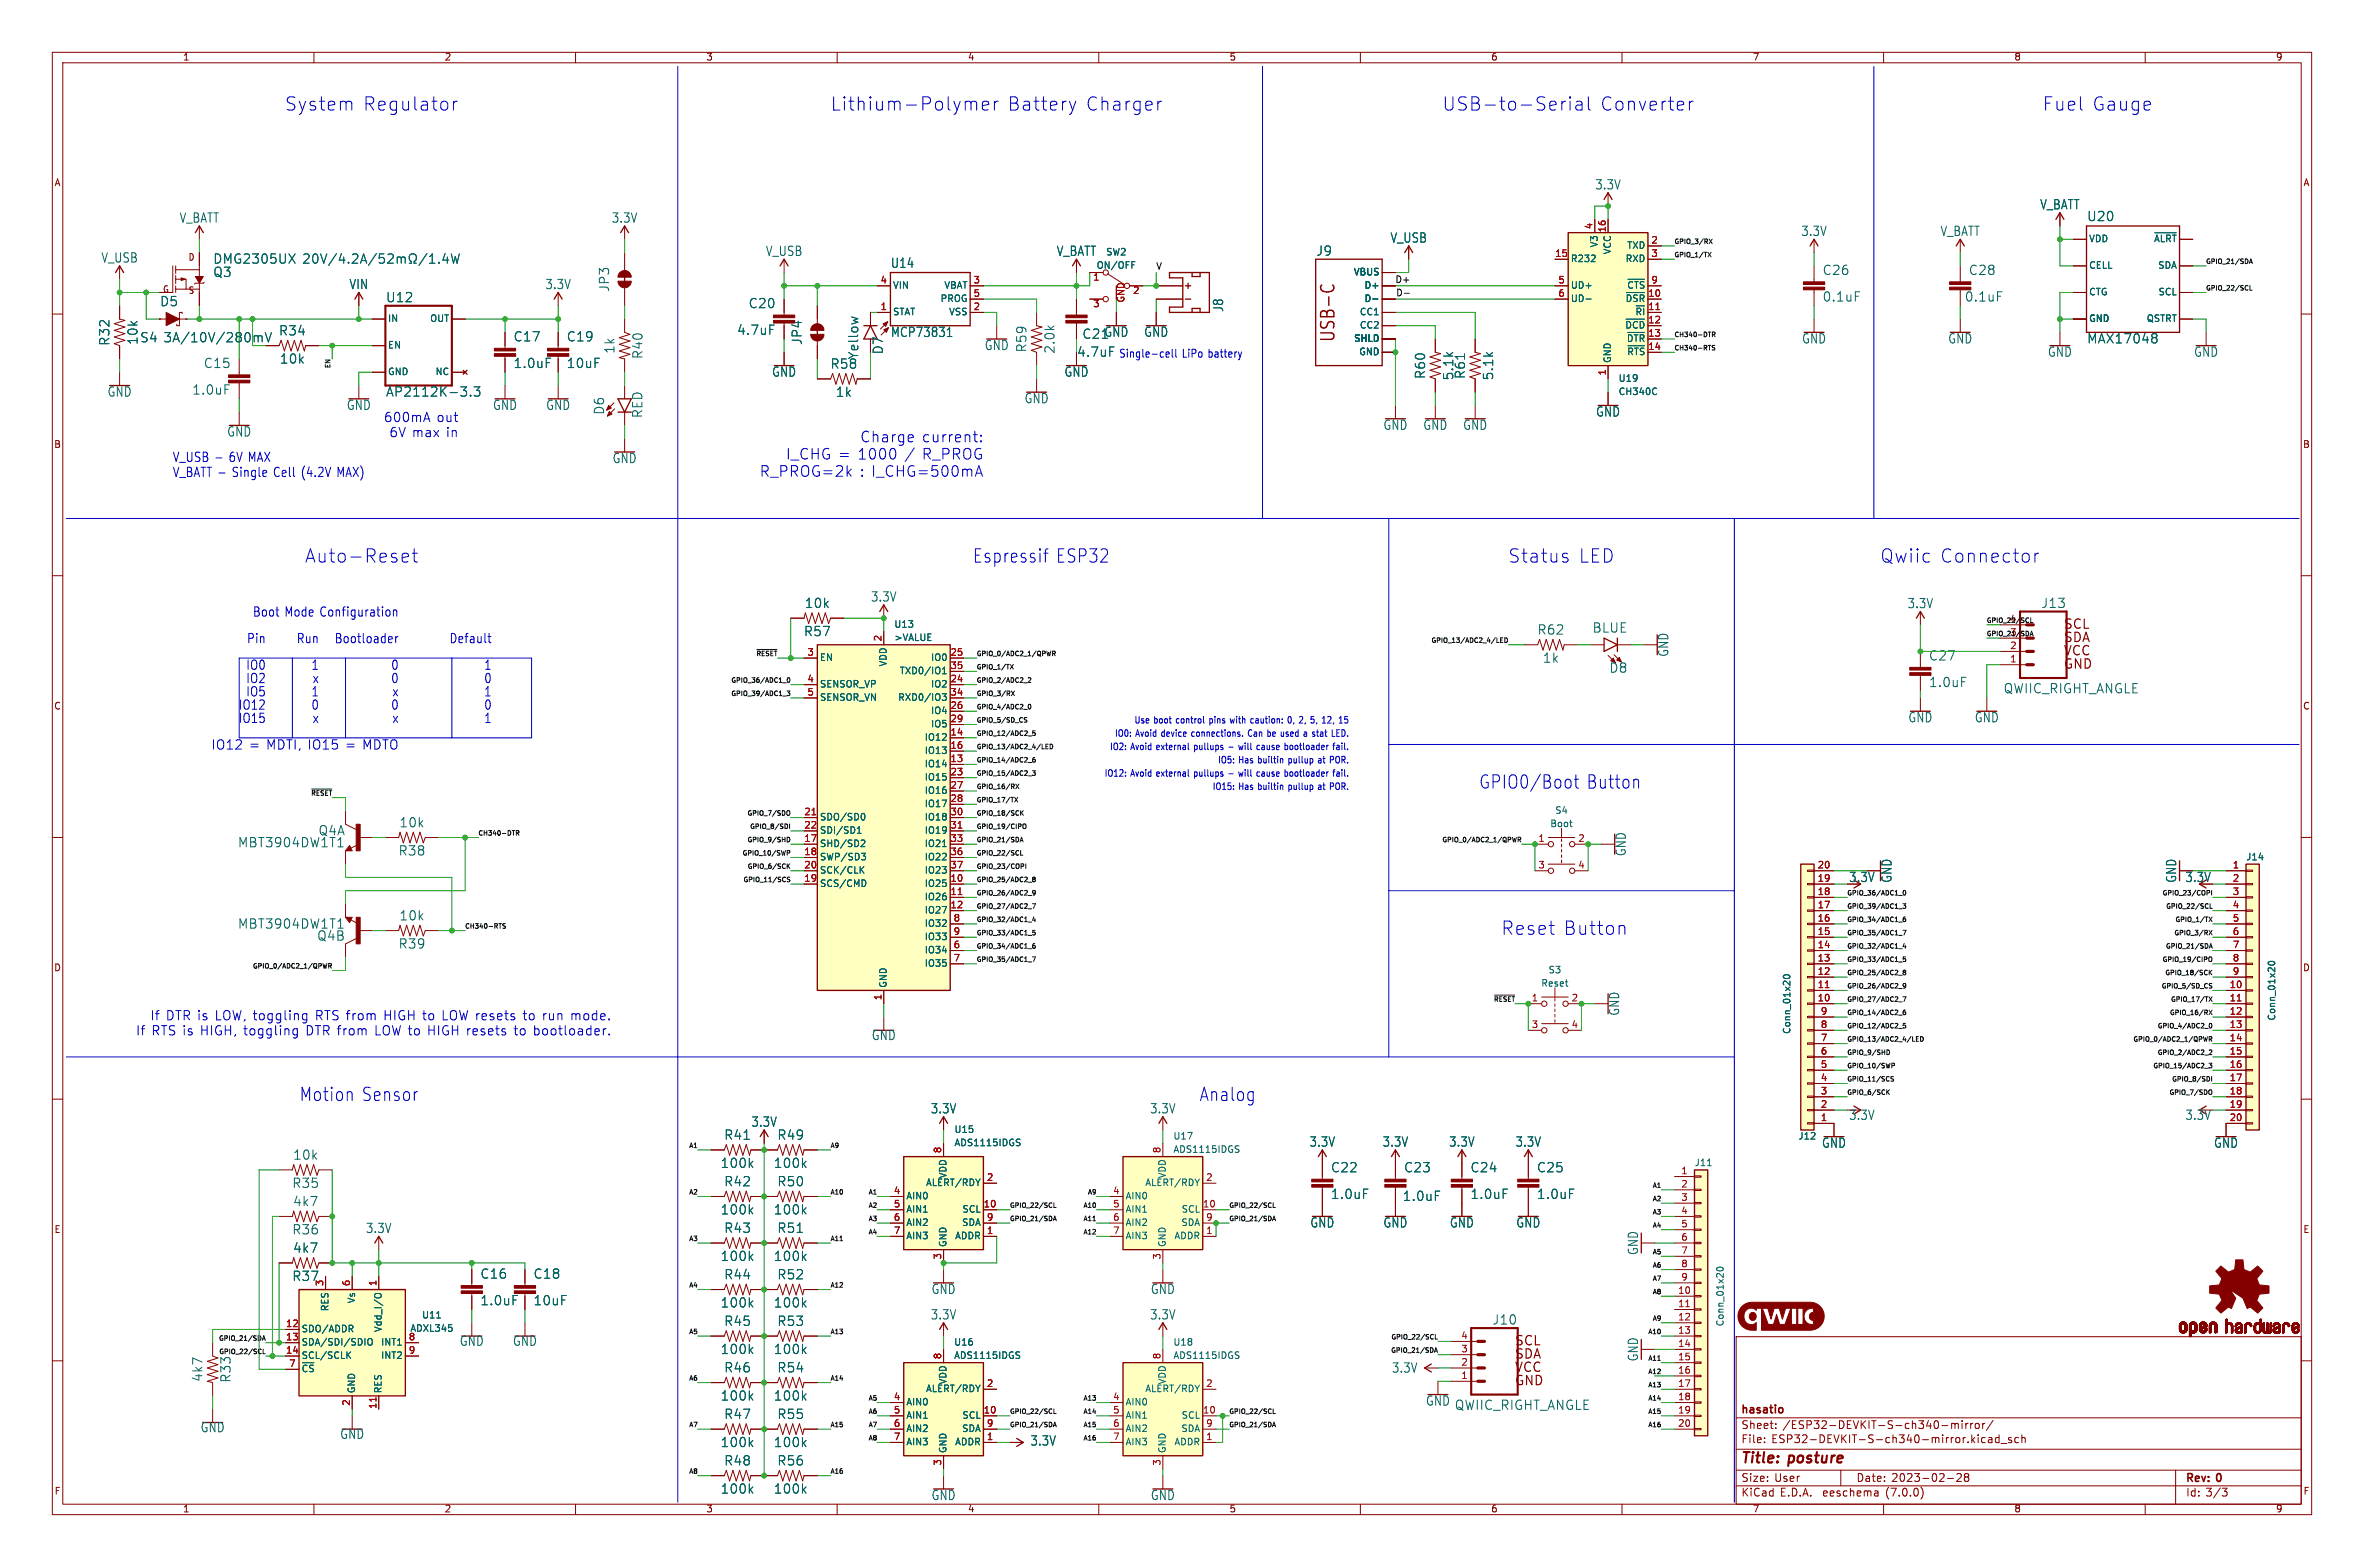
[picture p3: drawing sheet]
<svg xmlns="http://www.w3.org/2000/svg" width="452mm" height="299mm" viewBox="0 0 452 299" stroke-linecap="round" stroke-linejoin="round" font-family="sans-serif">
<defs><g id="words">
<g font-size="3.5" fill="#0000c2">
<text x="54.5" y="21.6">System</text>
<text x="69.4" y="21.6">Regulator</text>
<text x="158.9" y="21.6">Lithium-Polymer</text>
<text x="192.5" y="21.6">Battery</text>
<text x="207.4" y="21.6">Charger</text>
<text x="275.8" y="21.6">USB-to-Serial</text>
<text x="305.8" y="21.6">Converter</text>
<text x="390.5" y="21.6">Fuel</text>
<text x="399.9" y="21.6">Gauge</text>
<text x="58.4" y="107.9">Auto-Reset</text>
<text x="186" y="107.9">Espressif</text>
<text x="201.8" y="107.9">ESP32</text>
<text x="288.3" y="107.9">Status</text>
<text x="301.7" y="107.9">LED</text>
<text x="359.5" y="107.9">Qwiic</text>
<text x="370.8" y="107.9">Connector</text>
<text x="282.7" y="151.1">GPIO0/Boot</text>
<text x="303.2" y="151.1">Button</text>
<text x="287" y="179.1">Reset</text>
<text x="298.8" y="179.1">Button</text>
<text x="57.3" y="210.8">Motion</text>
<text x="69.1" y="210.8">Sensor</text>
<text x="229.3" y="210.8">Analog</text>
</g>
<text font-size="3.5" fill="#840000" x="255.6" y="65.5" transform="rotate(-90 255.6 65.5)">USB-C</text>
<g font-size="2.8" fill="#0000c2">
<text x="150.2" y="88.1">I_CHG =</text>
<text x="163.8" y="88.1">1000</text>
<text x="164.4" y="84.9">Charge</text>
<text x="172.8" y="88.1">/</text>
<text x="176.1" y="88.1">R_PROG</text>
<text x="176.2" y="84.9">current:</text>
<text x="145.2" y="91.4">R_PROG=2k</text>
<text x="164.3" y="91.4">: I_CHG=500mA</text>
</g>
<g font-size="2.8" fill="#840000">
<text x="332.8" y="280.2">Title:</text>
<text x="341.9" y="280.2">posture</text>
</g>
<g font-size="2.5" fill="#006464">
<text x="304.9" y="36.5">3.3V</text>
<text x="389.9" y="40.3">V_BATT</text>
<text x="34.3" y="42.9">V_BATT</text>
<text x="116.9" y="42.9">3.3V</text>
<text x="265.7" y="46.7">V_USB</text>
<text x="344.2" y="45.4">3.3V</text>
<text x="370.8" y="45.4">V_BATT</text>
<text x="398.9" y="42.6">U20</text>
<text x="19.3" y="50.5">V_USB</text>
<text x="40.7" y="53.3">Q3</text>
<text x="40.7" y="50.7">DMG2305UX</text>
<text x="146.3" y="49.2">V_USB</text>
<text x="170.2" y="51.5">U14</text>
<text x="201.9" y="49.2">V_BATT</text>
<text x="251.5" y="49.2">J9</text>
<text x="348.3" y="52.9">C26</text>
<text x="376.3" y="52.9">C28</text>
<text x="30.6" y="58.8">D5</text>
<text x="66.7" y="55.6">VIN</text>
<text x="73.7" y="58.1">U12</text>
<text x="104.2" y="55.6">3.3V</text>
<text x="116.8" y="55.8" transform="rotate(-90 116.8 55.8)">JP3</text>
<text x="143.1" y="59.2">C20</text>
<text x="234.1" y="59.6" transform="rotate(-90 234.1 59.6)">J8</text>
<text x="348.3" y="58">0.1uF</text>
<text x="375.5" y="58">0.1uF</text>
<text x="26.6" y="65.9" transform="rotate(-90 26.6 65.9)">10k</text>
<text x="26.8" y="65.7">S4</text>
<text x="31.2" y="65.7">3A/10V/280mV</text>
<text x="53.3" y="64.4">R34</text>
<text x="98.1" y="65.6">C17</text>
<text x="108.3" y="65.6">C19</text>
<text x="140.9" y="64.3">4.7uF</text>
<text x="153.6" y="66" transform="rotate(-90 153.6 66)">JP4</text>
<text x="170.2" y="64.7">MCP73831</text>
<text x="206.8" y="65.1">C21GND</text>
<text x="218.6" y="64.7">GND</text>
<text x="344.4" y="66">GND</text>
<text x="372.3" y="66">GND</text>
<text x="398.9" y="66">MAX17048</text>
<text x="21.2" y="66.1" transform="rotate(-90 21.2 66.1)">R32</text>
<text x="38.9" y="70.7">C15</text>
<text x="53.5" y="69.8">10k</text>
<text x="98.1" y="70.7">1.0uF</text>
<text x="108.3" y="70.7">10uF</text>
<text x="117.8" y="67.6" transform="rotate(-90 117.8 67.6)">1k</text>
<text x="123.2" y="68.6" transform="rotate(-90 123.2 68.6)">R40</text>
<text x="158.7" y="70.8">R58</text>
<text x="164.4" y="68.7" transform="rotate(-90 164.4 68.7)">Yellow</text>
<text x="169.1" y="67.7" transform="rotate(-90 169.1 67.7)">D7</text>
<text x="188.2" y="67.2">GND</text>
<text x="196.5" y="67.4" transform="rotate(-90 196.5 67.4)">R59</text>
<text x="201.9" y="67.6" transform="rotate(-90 201.9 67.6)">2.0k</text>
<text x="205.8" y="68.5">4.7uF</text>
<text x="391.4" y="68.5">GND</text>
<text x="419.3" y="68.5">GND</text>
<text x="20.5" y="76.1">GND</text>
<text x="36.7" y="75.7">1.0uF</text>
<text x="73.7" y="76.1">AP2112K-3.3</text>
<text x="147.5" y="72.3">GND</text>
<text x="159.7" y="76.2">1k</text>
<text x="195.8" y="77.4">GND</text>
<text x="203.4" y="72.3">GND</text>
<text x="272.7" y="72.4" transform="rotate(-90 272.7 72.4)">R60</text>
<text x="278.1" y="72.7" transform="rotate(-90 278.1 72.7)">5.1k</text>
<text x="280.3" y="72.4" transform="rotate(-90 280.3 72.4)">R61</text>
<text x="285.7" y="72.7" transform="rotate(-90 285.7 72.7)">5.1k</text>
<text x="43.4" y="83.7">GND</text>
<text x="66.2" y="78.7">GND</text>
<text x="94.2" y="78.7">GND</text>
<text x="104.3" y="78.7">GND</text>
<text x="115.8" y="79.3" transform="rotate(-90 115.8 79.3)">D6</text>
<text x="123.1" y="79.9" transform="rotate(-90 123.1 79.9)">RED</text>
<text x="264.4" y="82.5">GND</text>
<text x="272" y="82.5">GND</text>
<text x="279.6" y="82.5">GND</text>
<text x="305" y="79.9">GND</text>
<text x="117" y="88.8">GND</text>
<text x="153.8" y="116.5">10k</text>
<text x="166.4" y="115.3">3.3V</text>
<text x="364.5" y="116.5">3.3V</text>
<text x="390.1" y="116.5">J13</text>
<text x="153.6" y="121.9">R57</text>
<text x="293.8" y="121.6">R62</text>
<text x="304.3" y="121.2">BLUE</text>
<text x="319.2" y="125.5" transform="rotate(-90 319.2 125.5)">GND</text>
<text x="294.8" y="127">1k</text>
<text x="307.6" y="128.9">D8</text>
<text x="368.6" y="126.5">C27</text>
<text x="368.6" y="131.6">1.0uF</text>
<text x="382.9" y="132.8">QWIIC_RIGHT_ANGLE</text>
<text x="364.7" y="138.3">GND</text>
<text x="377.4" y="138.3">GND</text>
<text x="60.8" y="159.9">Q4A</text>
<text x="76.3" y="158.4">10k</text>
<text x="45.4" y="162.2">MBT3904DW1T1</text>
<text x="76.1" y="163.8">R38</text>
<text x="311.1" y="163.6" transform="rotate(-90 311.1 163.6)">GND</text>
<text x="361.9" y="168.7" transform="rotate(-90 361.9 168.7)">GND</text>
<text x="416.3" y="168.7" transform="rotate(-90 416.3 168.7)">GND</text>
<text x="417.6" y="168.9">3.3V</text>
<text x="45.4" y="177.8">MBT3904DW1T1</text>
<text x="76.3" y="176.2">10k</text>
<text x="60.6" y="180">Q4B</text>
<text x="76.1" y="181.6">R39</text>
<text x="309.8" y="194.1" transform="rotate(-90 309.8 194.1)">GND</text>
<text x="166.6" y="199.1">GND</text>
<text x="143.6" y="215.6">3.3V</text>
<text x="177.9" y="213.1">3.3V</text>
<text x="219.8" y="213.1">3.3V</text>
<text x="353.4" y="214.3">3.3V</text>
<text x="417.6" y="214.3">3.3V</text>
<text x="56" y="221.9">10k</text>
<text x="138.4" y="218.1">R41</text>
<text x="148.5" y="218.1">R49</text>
<text x="250.2" y="219.4">3.3V</text>
<text x="264.2" y="219.4">3.3V</text>
<text x="276.9" y="219.4">3.3V</text>
<text x="289.6" y="219.4">3.3V</text>
<text x="348.2" y="219.6">GND</text>
<text x="423.1" y="219.6">GND</text>
<text x="55.8" y="227.3">R35</text>
<text x="137.7" y="223.5">100k</text>
<text x="138.4" y="227">R42</text>
<text x="147.9" y="223.5">100k</text>
<text x="148.5" y="227">R50</text>
<text x="254.3" y="224.3">C22</text>
<text x="268.3" y="224.3">C23</text>
<text x="281" y="224.3">C24</text>
<text x="293.7" y="224.3">C25</text>
<text x="56" y="230.8">4k7</text>
<text x="137.7" y="232.4">100k</text>
<text x="147.9" y="232.4">100k</text>
<text x="254.3" y="229.4">1.0uF</text>
<text x="268.1" y="229.8">1.0uF</text>
<text x="281" y="229.4">1.0uF</text>
<text x="293.7" y="229.4">1.0uF</text>
<text x="55.8" y="236.2">R36</text>
<text x="56" y="239.7">4k7</text>
<text x="69.9" y="235.9">3.3V</text>
<text x="138.4" y="235.9">R43</text>
<text x="148.5" y="235.9">R51</text>
<text x="250.4" y="234.9">GND</text>
<text x="264.4" y="234.9">GND</text>
<text x="277.1" y="234.9">GND</text>
<text x="289.8" y="234.9">GND</text>
<text x="313.4" y="239.8" transform="rotate(-90 313.4 239.8)">GND</text>
<text x="55.8" y="245.1">R37</text>
<text x="91.8" y="244.6">C16</text>
<text x="101.9" y="244.6">C18</text>
<text x="137.7" y="241.3">100k</text>
<text x="138.4" y="244.8">R44</text>
<text x="147.9" y="241.3">100k</text>
<text x="148.5" y="244.8">R52</text>
<text x="91.8" y="249.7">1.0uF</text>
<text x="101.9" y="249.7">10uF</text>
<text x="137.7" y="250.2">100k</text>
<text x="147.9" y="250.2">100k</text>
<text x="178" y="247.6">GND</text>
<text x="219.9" y="247.6">GND</text>
<text x="87.8" y="257.5">GND</text>
<text x="98" y="257.5">GND</text>
<text x="138.4" y="253.7">R45</text>
<text x="148.5" y="253.7">R53</text>
<text x="177.9" y="252.4">3.3V</text>
<text x="219.8" y="252.4">3.3V</text>
<text x="285.2" y="253.4">J10</text>
<text x="137.7" y="259">100k</text>
<text x="138.4" y="262.5">R46</text>
<text x="147.9" y="259">100k</text>
<text x="148.5" y="262.5">R54</text>
<text x="266" y="262.6">3.3V</text>
<text x="313.4" y="260.2" transform="rotate(-90 313.4 260.2)">GND</text>
<text x="39" y="264" transform="rotate(-90 39 264)">4k7</text>
<text x="44.4" y="264.2" transform="rotate(-90 44.4 264.2)">R33</text>
<text x="137.7" y="267.9">100k</text>
<text x="147.9" y="267.9">100k</text>
<text x="272.5" y="268.9">GND</text>
<text x="278" y="269.7">QWIIC_RIGHT_ANGLE</text>
<text x="38.3" y="274">GND</text>
<text x="65" y="275.3">GND</text>
<text x="138.4" y="271.4">R47</text>
<text x="148.5" y="271.4">R55</text>
<text x="137.7" y="276.8">100k</text>
<text x="138.4" y="280.3">R48</text>
<text x="147.9" y="276.8">100k</text>
<text x="148.5" y="280.3">R56</text>
<text x="196.9" y="276.5">3.3V</text>
<text x="137.7" y="285.7">100k</text>
<text x="147.9" y="285.7">100k</text>
<text x="178" y="286.9">GND</text>
<text x="219.9" y="286.9">GND</text>
</g>
<g font-size="2.5" fill="#0000c2">
<text x="73.3" y="80.9">600mA</text>
<text x="74.4" y="83.8">6V max</text>
<text x="83.4" y="80.9">out</text>
<text x="85.2" y="83.8">in</text>
<text x="33" y="88.6">V_USB -</text>
<text x="43.8" y="88.6">6V MAX</text>
<text x="33" y="91.4">V_BATT -</text>
<text x="44.4" y="91.4">Single</text>
<text x="52.4" y="91.4">Cell</text>
<text x="57.8" y="91.4">(4.2V</text>
<text x="64.6" y="91.4">MAX)</text>
<text x="48.3" y="118.1">Boot</text>
<text x="54.4" y="118.1">Mode Configuration</text>
<text x="47.1" y="123.2">Pin</text>
<text x="56.6" y="123.2">Run</text>
<text x="63.9" y="123.2">Bootloader</text>
<text x="85.8" y="123.2">Default</text>
<text x="47" y="128.3">IO0</text>
<text x="47" y="130.8">IO2</text>
<text x="59.4" y="128.3">1</text>
<text x="59.7" y="130.8">x</text>
<text x="74.7" y="130.8">0</text>
<text x="74.7" y="128.3">0</text>
<text x="92.5" y="130.8">0</text>
<text x="92.5" y="128.3">1</text>
<text x="45.5" y="135.9">IO12</text>
<text x="47" y="133.3">IO5</text>
<text x="59.4" y="133.3">1</text>
<text x="59.4" y="135.9">0</text>
<text x="74.7" y="135.9">0</text>
<text x="74.9" y="133.3">x</text>
<text x="92.5" y="133.3">1</text>
<text x="92.5" y="135.9">0</text>
<text x="40.4" y="143.5">IO12</text>
<text x="45.5" y="138.4">IO15</text>
<text x="47.5" y="143.5">=</text>
<text x="50.8" y="143.5">MDTI, IO15</text>
<text x="59.7" y="138.4">x</text>
<text x="66" y="143.5">=</text>
<text x="69.3" y="143.5">MDTO</text>
<text x="74.9" y="138.4">x</text>
<text x="92.5" y="138.4">1</text>
<text x="28.7" y="195.2">If DTR is LOW, toggling</text>
<text x="60.2" y="195.2">RTS from</text>
<text x="73.3" y="195.2">HIGH to LOW resets</text>
<text x="100.1" y="195.2">to run</text>
<text x="109.2" y="195.2">mode.</text>
<text x="25.9" y="198.1">If RTS is HIGH, toggling</text>
<text x="58.4" y="198.1">DTR from</text>
<text x="71.6" y="198.1">LOW to HIGH resets</text>
<text x="98.3" y="198.1">to bootloader.</text>
</g>
<g font-size="2.5" fill="#840000">
<text x="394.5" y="120.5">SCL</text>
<text x="394.5" y="123.1">SDA</text>
<text x="394.5" y="125.6">VCC</text>
<text x="394.5" y="128.2">GND</text>
<text x="353.4" y="168.9">3.3V</text>
<text x="289.6" y="257.5">SCL</text>
<text x="289.6" y="260">SDA</text>
<text x="289.6" y="262.5">VCC</text>
<text x="289.6" y="265.1">GND</text>
</g>
<g font-size="2.1" fill="#0000c2">
<text x="213.8" y="68.6">Single-cell</text>
<text x="225.9" y="68.6">LiPo battery</text>
</g>
<g font-size="2.1" fill="#840000">
<text x="332.8" y="273.3">Sheet:</text>
<text x="332.8" y="270.5">hasatio</text>
<text x="340.7" y="273.3">/ESP32-DEVKIT-S-ch340-mirror/</text>
<text x="332.8" y="276">File:</text>
<text x="338.6" y="276">ESP32-DEVKIT-S-ch340-mirror.kicad_sch</text>
<text x="332.8" y="286.2">KiCad</text>
<text x="332.8" y="283.4">Size:</text>
<text x="339.2" y="283.4">User</text>
<text x="340.2" y="286.2">E.D.A.</text>
<text x="348.5" y="286.2">eeschema</text>
<text x="354.8" y="283.4">Date:</text>
<text x="360.5" y="286.2">(7.0.0)</text>
<text x="361.5" y="283.4">2023-02-28</text>
<text x="417.8" y="283.6">Rev:</text>
<text x="417.8" y="286.2">Id: 3/3</text>
<text x="423.8" y="283.6">0</text>
</g>
<g font-size="1.8" fill="#840000">
<text x="35" y="11.8">1</text>
<text x="85" y="11.8">2</text>
<text x="135" y="11.8">3</text>
<text x="185" y="11.8">4</text>
<text x="235" y="11.8">5</text>
<text x="285" y="11.8">6</text>
<text x="335" y="11.8">7</text>
<text x="385" y="11.8">8</text>
<text x="435" y="11.8">9</text>
<text x="10.4" y="35.8">A</text>
<text x="440.2" y="35.8">A</text>
<text x="36.1" y="50">D</text>
<text x="36.1" y="56.3">S</text>
<text x="10.3" y="85.8">B</text>
<text x="440.1" y="85.8">B</text>
<text x="10.3" y="135.8">C</text>
<text x="440.1" y="135.8">C</text>
<text x="10.3" y="185.8">D</text>
<text x="440.1" y="185.8">D</text>
<text x="10.4" y="235.8">E</text>
<text x="440.2" y="235.8">E</text>
<text x="10.4" y="285.8">F</text>
<text x="440.2" y="285.8">F</text>
<text x="35" y="289.2">1</text>
<text x="85" y="289.2">2</text>
<text x="135" y="289.2">3</text>
<text x="185" y="289.2">4</text>
<text x="235" y="289.2">5</text>
<text x="285" y="289.2">6</text>
<text x="335" y="289.2">7</text>
<text x="385" y="289.2">8</text>
<text x="435" y="289.2">9</text>
</g>
<g font-size="1.8" fill="#a90000">
<text x="304.5" y="43.8" transform="rotate(-90 304.5 43.8)">4</text>
<text x="307.1" y="44.5" transform="rotate(-90 307.1 44.5)">16</text>
<text x="315.6" y="46.7">2</text>
<text x="208.9" y="54">1</text>
<text x="297.2" y="49.3">15</text>
<text x="315.6" y="49.3">3</text>
<text x="168.2" y="59.4">1</text>
<text x="168.2" y="54.4">4</text>
<text x="186" y="59.4">2</text>
<text x="186" y="54.4">3</text>
<text x="186" y="56.9">5</text>
<text x="208.9" y="59.1">3</text>
<text x="215.3" y="57.9" transform="rotate(-90 215.3 57.9)">GND</text>
<text x="216.5" y="56.5">2</text>
<text x="297.8" y="54.4">5</text>
<text x="297.8" y="56.9">6</text>
<text x="315" y="56.9">10</text>
<text x="315" y="59.4">11</text>
<text x="315.6" y="54.4">9</text>
<text x="315" y="62">12</text>
<text x="315" y="64.5">13</text>
<text x="307.1" y="71.8" transform="rotate(-90 307.1 71.8)">1</text>
<text x="315" y="67.1">14</text>
<text x="154.3" y="125.5">3</text>
<text x="168.7" y="122.6" transform="rotate(-90 168.7 122.6)">2</text>
<text x="181.6" y="125.5">25</text>
<text x="384.1" y="124.2">2</text>
<text x="154.3" y="130.6">4</text>
<text x="181.6" y="130.6">24</text>
<text x="181.6" y="128">35</text>
<text x="384.1" y="126.7">1</text>
<text x="154.3" y="133.1">5</text>
<text x="181.6" y="135.6">26</text>
<text x="181.6" y="133.1">34</text>
<text x="181.6" y="140.7">14</text>
<text x="181.6" y="143.3">16</text>
<text x="181.6" y="138.2">29</text>
<text x="181.6" y="145.8">13</text>
<text x="181.6" y="148.3">23</text>
<text x="153.7" y="156">21</text>
<text x="181.6" y="150.9">27</text>
<text x="181.6" y="153.4">28</text>
<text x="181.6" y="156">30</text>
<text x="153.7" y="161">17</text>
<text x="153.7" y="158.5">22</text>
<text x="181.6" y="158.5">31</text>
<text x="181.6" y="161">33</text>
<text x="294" y="161">1</text>
<text x="301.6" y="161">2</text>
<text x="153.7" y="163.6">18</text>
<text x="153.7" y="166.1">20</text>
<text x="181.6" y="163.6">36</text>
<text x="181.6" y="166.1">37</text>
<text x="294" y="166.1">3</text>
<text x="301.6" y="166.1">4</text>
<text x="347.3" y="166.1">20</text>
<text x="426.7" y="166.1">1</text>
<text x="153.7" y="168.7">19</text>
<text x="181.6" y="168.7">10</text>
<text x="181.6" y="171.2">11</text>
<text x="181.6" y="173.7">12</text>
<text x="347.3" y="173.7">17</text>
<text x="347.3" y="171.2">18</text>
<text x="347.3" y="168.7">19</text>
<text x="426.7" y="168.7">2</text>
<text x="426.7" y="171.2">3</text>
<text x="426.7" y="173.7">4</text>
<text x="182.2" y="176.3">8</text>
<text x="182.2" y="178.8">9</text>
<text x="347.3" y="178.8">15</text>
<text x="347.3" y="176.3">16</text>
<text x="426.7" y="176.3">5</text>
<text x="426.7" y="178.8">6</text>
<text x="182.2" y="181.4">6</text>
<text x="182.2" y="183.9">7</text>
<text x="347.3" y="183.9">13</text>
<text x="347.3" y="181.4">14</text>
<text x="426.7" y="181.4">7</text>
<text x="426.7" y="183.9">8</text>
<text x="168.7" y="191.2" transform="rotate(-90 168.7 191.2)">1</text>
<text x="292.7" y="191.5">1</text>
<text x="300.3" y="191.5">2</text>
<text x="347.3" y="191.5">10</text>
<text x="347.3" y="189">11</text>
<text x="347.3" y="186.4">12</text>
<text x="426.1" y="189">10</text>
<text x="426.1" y="191.5">11</text>
<text x="426.7" y="186.4">9</text>
<text x="292.7" y="196.6">3</text>
<text x="300.3" y="196.6">4</text>
<text x="347.9" y="196.6">8</text>
<text x="347.9" y="194.1">9</text>
<text x="426.1" y="194.1">12</text>
<text x="426.1" y="196.6">13</text>
<text x="347.9" y="201.7">6</text>
<text x="347.9" y="199.1">7</text>
<text x="426.1" y="199.1">14</text>
<text x="426.1" y="201.7">15</text>
<text x="347.9" y="209.3">3</text>
<text x="347.9" y="206.8">4</text>
<text x="347.9" y="204.2">5</text>
<text x="426.1" y="204.2">16</text>
<text x="426.1" y="206.8">17</text>
<text x="426.1" y="209.3">18</text>
<text x="347.9" y="214.4">1</text>
<text x="347.9" y="211.8">2</text>
<text x="426.1" y="211.8">19</text>
<text x="426.1" y="214.4">20</text>
<text x="180.1" y="220.4" transform="rotate(-90 180.1 220.4)">8</text>
<text x="222" y="220.4" transform="rotate(-90 222 220.4)">8</text>
<text x="188.6" y="225.8">2</text>
<text x="230.5" y="225.8">2</text>
<text x="321.3" y="224.5">1</text>
<text x="321.3" y="227.1">2</text>
<text x="170.8" y="228.3">4</text>
<text x="170.8" y="230.9">5</text>
<text x="170.8" y="233.4">6</text>
<text x="188" y="230.9">10</text>
<text x="188.6" y="233.4">9</text>
<text x="212.7" y="228.3">4</text>
<text x="212.7" y="230.9">5</text>
<text x="212.7" y="233.4">6</text>
<text x="229.9" y="230.9">10</text>
<text x="230.5" y="233.4">9</text>
<text x="321.3" y="229.6">3</text>
<text x="321.3" y="232.2">4</text>
<text x="170.8" y="236">7</text>
<text x="188.6" y="236">1</text>
<text x="212.7" y="236">7</text>
<text x="230.5" y="236">1</text>
<text x="321.3" y="234.7">5</text>
<text x="321.3" y="237.2">6</text>
<text x="321.3" y="239.8">7</text>
<text x="62" y="245.8" transform="rotate(-90 62 245.8)">3</text>
<text x="67.1" y="245.8" transform="rotate(-90 67.1 245.8)">6</text>
<text x="72.1" y="245.8" transform="rotate(-90 72.1 245.8)">1</text>
<text x="180.1" y="240.7" transform="rotate(-90 180.1 240.7)">3</text>
<text x="222" y="240.7" transform="rotate(-90 222 240.7)">3</text>
<text x="321.3" y="242.3">8</text>
<text x="321.3" y="244.9">9</text>
<text x="320.7" y="247.4">10</text>
<text x="320.7" y="249.9">11</text>
<text x="54.6" y="253.7">12</text>
<text x="54.6" y="256.3">13</text>
<text x="78.1" y="256.3">8</text>
<text x="279.2" y="256">4</text>
<text x="320.7" y="252.5">12</text>
<text x="320.7" y="255">13</text>
<text x="320.7" y="257.6">14</text>
<text x="54.6" y="258.8">14</text>
<text x="55.2" y="261.4">7</text>
<text x="78.1" y="258.8">9</text>
<text x="180.1" y="259.7" transform="rotate(-90 180.1 259.7)">8</text>
<text x="222" y="259.7" transform="rotate(-90 222 259.7)">8</text>
<text x="279.2" y="263.7">1</text>
<text x="279.2" y="261.1">2</text>
<text x="279.2" y="258.6">3</text>
<text x="320.7" y="260.1">15</text>
<text x="320.7" y="262.6">16</text>
<text x="67.1" y="268.6" transform="rotate(-90 67.1 268.6)">2</text>
<text x="72.1" y="269.2" transform="rotate(-90 72.1 269.2)">11</text>
<text x="170.8" y="267.7">4</text>
<text x="188.6" y="265.2">2</text>
<text x="212.7" y="267.7">4</text>
<text x="230.5" y="265.2">2</text>
<text x="320.7" y="265.2">17</text>
<text x="320.7" y="267.7">18</text>
<text x="170.8" y="270.3">5</text>
<text x="170.8" y="272.8">6</text>
<text x="170.8" y="275.3">7</text>
<text x="188" y="270.3">10</text>
<text x="188.6" y="275.3">1</text>
<text x="188.6" y="272.8">9</text>
<text x="212.7" y="270.3">5</text>
<text x="212.7" y="272.8">6</text>
<text x="212.7" y="275.3">7</text>
<text x="229.9" y="270.3">10</text>
<text x="230.5" y="275.3">1</text>
<text x="230.5" y="272.8">9</text>
<text x="320.7" y="270.3">19</text>
<text x="320.7" y="272.8">20</text>
<text x="180.1" y="280.1" transform="rotate(-90 180.1 280.1)">3</text>
<text x="222" y="280.1" transform="rotate(-90 222 280.1)">3</text>
</g>
<g font-size="1.8" fill="#006464">
<text x="305.6" y="47.4" transform="rotate(-90 305.6 47.4)">V3</text>
<text x="310.9" y="47.8">TXD</text>
<text x="399.3" y="46.5">VDD</text>
<text x="411.6" y="47.2">~{ALRT}</text>
<text x="209.5" y="51.6">ON/OFF</text>
<text x="211.4" y="49.1">SW2</text>
<text x="258.6" y="52.9">VBUS</text>
<text x="300.2" y="50.4">R232</text>
<text x="308.2" y="48.7" transform="rotate(-90 308.2 48.7)">VCC</text>
<text x="310.6" y="50.4">RXD</text>
<text x="399.3" y="51.6">CELL</text>
<text x="412.4" y="51.6">SDA</text>
<text x="31" y="56.3">G</text>
<text x="170.7" y="55.4">VIN</text>
<text x="179.6" y="58">PROG</text>
<text x="180.4" y="55.4">VBAT</text>
<text x="260.7" y="55.4">D+</text>
<text x="260.7" y="58">D-</text>
<text x="300.2" y="55.4">UD+</text>
<text x="300.2" y="58">UD-</text>
<text x="310.6" y="58.6">~{DSR}</text>
<text x="310.9" y="56">~{CTS}</text>
<text x="399.3" y="56.7">CTG</text>
<text x="412.4" y="56.7">SCL</text>
<text x="74.2" y="61.8">IN</text>
<text x="82.1" y="61.8">OUT</text>
<text x="170.7" y="60.5">STAT</text>
<text x="181.3" y="60.5">VSS</text>
<text x="258.7" y="65.6">SHLD</text>
<text x="259.8" y="60.5">CC1</text>
<text x="259.8" y="63.1">CC2</text>
<text x="310.5" y="63.7">~{DCD}</text>
<text x="312.5" y="61.1">~{RI}</text>
<text x="399.3" y="61.8">GND</text>
<text x="410.2" y="61.8">QSTRT</text>
<text x="74.2" y="71.9">GND</text>
<text x="74.2" y="66.9">EN</text>
<text x="83.1" y="71.9">NC</text>
<text x="259.7" y="68.1">GND</text>
<text x="308.2" y="69.3" transform="rotate(-90 308.2 69.3)">GND</text>
<text x="310.8" y="66.2">~{DTR}</text>
<text x="310.9" y="68.7">~{RTS}</text>
<text x="309.3" y="73.2">U19</text>
<text x="309.3" y="75.8">CH340C</text>
<text x="170.9" y="120.2">U13</text>
<text x="170.9" y="122.7">&gt;VALUE</text>
<text x="156.7" y="126.6">EN</text>
<text x="156.7" y="131.6">SENSOR_VP</text>
<text x="169.7" y="127.5" transform="rotate(-90 169.7 127.5)">VDD</text>
<text x="171.8" y="129.1">TXD0/IO1</text>
<text x="177.8" y="131.6">IO2</text>
<text x="177.8" y="126.6">IO0</text>
<text x="156.7" y="134.2">SENSOR_VN</text>
<text x="171.5" y="134.2">RXD0/IO3</text>
<text x="177.8" y="136.7">IO4</text>
<text x="176.6" y="141.8">IO12</text>
<text x="177.8" y="139.3">IO5</text>
<text x="176.6" y="146.9">IO14</text>
<text x="176.6" y="144.3">IO13</text>
<text x="176.6" y="149.4">IO15</text>
<text x="176.6" y="152">IO16</text>
<text x="176.6" y="154.5">IO17</text>
<text x="297.2" y="155.8">S4</text>
<text x="156.7" y="157">SDO/SD0</text>
<text x="156.7" y="159.6">SDI/SD1</text>
<text x="176.6" y="157">IO18</text>
<text x="176.6" y="159.6">IO19</text>
<text x="296.2" y="158.3">Boot</text>
<text x="156.7" y="162.1">SHD/SD2</text>
<text x="156.7" y="164.7">SWP/SD3</text>
<text x="156.7" y="167.2">SCK/CLK</text>
<text x="176.6" y="162.1">IO21</text>
<text x="176.6" y="164.7">IO22</text>
<text x="176.6" y="167.2">IO23</text>
<text x="429.3" y="164.7">J14</text>
<text x="156.7" y="169.7">SCS/CMD</text>
<text x="176.6" y="169.7">IO25</text>
<text x="176.6" y="172.3">IO26</text>
<text x="176.6" y="174.8">IO27</text>
<text x="176.6" y="177.4">IO32</text>
<text x="176.6" y="179.9">IO33</text>
<text x="176.6" y="182.4">IO34</text>
<text x="176.6" y="185">IO35</text>
<text x="169.7" y="188.7" transform="rotate(-90 169.7 188.7)">GND</text>
<text x="294.5" y="188.8">Reset</text>
<text x="295.9" y="186.2">S3</text>
<text x="342.5" y="197.6" transform="rotate(-90 342.5 197.6)">Conn_01x20</text>
<text x="435.1" y="195.1" transform="rotate(-90 435.1 195.1)">Conn_01x20</text>
<text x="182.4" y="216.7">U15</text>
<text x="182.4" y="219.3">ADS1115IDGS</text>
<text x="224.2" y="218">U17</text>
<text x="224.2" y="220.5">ADS1115IDGS</text>
<text x="343.7" y="218">J12</text>
<text x="176.9" y="226.9">ALERT/RDY</text>
<text x="181.2" y="225.2" transform="rotate(-90 181.2 225.2)">VDD</text>
<text x="218.8" y="226.9">ALERT/RDY</text>
<text x="223.1" y="225.2" transform="rotate(-90 223.1 225.2)">VDD</text>
<text x="323.9" y="223.1">J11</text>
<text x="173.2" y="229.4">AIN0</text>
<text x="173.2" y="232">AIN1</text>
<text x="183.8" y="232">SCL</text>
<text x="215.1" y="229.4">AIN0</text>
<text x="215.1" y="232">AIN1</text>
<text x="225.7" y="232">SCL</text>
<text x="173.2" y="234.5">AIN2</text>
<text x="173.2" y="237">AIN3</text>
<text x="181.2" y="238.3" transform="rotate(-90 181.2 238.3)">GND</text>
<text x="182.4" y="237">ADDR</text>
<text x="183.8" y="234.5">SDA</text>
<text x="215.1" y="234.5">AIN2</text>
<text x="215.1" y="237">AIN3</text>
<text x="223.1" y="238.3" transform="rotate(-90 223.1 238.3)">GND</text>
<text x="224.3" y="237">ADDR</text>
<text x="225.7" y="234.5">SDA</text>
<text x="63.1" y="250.6" transform="rotate(-90 63.1 250.6)">RES</text>
<text x="68.1" y="249.1" transform="rotate(-90 68.1 249.1)">Vs</text>
<text x="57.7" y="254.8">SDO/ADDR</text>
<text x="57.7" y="257.4">SDA/SDI/SDIO</text>
<text x="72.7" y="257.4">INT1</text>
<text x="73.2" y="254.6" transform="rotate(-90 73.2 254.6)">Vdd_I/O</text>
<text x="78.4" y="254.7">ADXL345</text>
<text x="80.6" y="252.2">U11</text>
<text x="182.3" y="257.4">U16</text>
<text x="224.2" y="257.4">U18</text>
<text x="329.7" y="253.5" transform="rotate(-90 329.7 253.5)">Conn_01x20</text>
<text x="57.7" y="259.9">SCL/SCLK</text>
<text x="57.7" y="263.1">~{CS}</text>
<text x="72.7" y="259.9">INT2</text>
<text x="182.3" y="259.9">ADS1115IDGS</text>
<text x="224.2" y="259.9">ADS1115IDGS</text>
<text x="68.1" y="266.2" transform="rotate(-90 68.1 266.2)">GND</text>
<text x="73.2" y="266.2" transform="rotate(-90 73.2 266.2)">RES</text>
<text x="173.2" y="268.8">AIN0</text>
<text x="176.9" y="266.3">ALERT/RDY</text>
<text x="181.2" y="264.6" transform="rotate(-90 181.2 264.6)">VDD</text>
<text x="215.1" y="268.8">AIN0</text>
<text x="218.8" y="266.3">ALERT/RDY</text>
<text x="223.1" y="264.6" transform="rotate(-90 223.1 264.6)">VDD</text>
<text x="173.2" y="271.3">AIN1</text>
<text x="173.2" y="273.9">AIN2</text>
<text x="183.8" y="273.9">SDA</text>
<text x="183.8" y="271.3">SCL</text>
<text x="215.1" y="271.3">AIN1</text>
<text x="215.1" y="273.9">AIN2</text>
<text x="225.7" y="273.9">SDA</text>
<text x="225.7" y="271.3">SCL</text>
<text x="173.2" y="276.4">AIN3</text>
<text x="181.2" y="277.6" transform="rotate(-90 181.2 277.6)">GND</text>
<text x="182.4" y="276.4">ADDR</text>
<text x="215.1" y="276.4">AIN3</text>
<text x="223.1" y="277.6" transform="rotate(-90 223.1 277.6)">GND</text>
<text x="224.3" y="276.4">ADDR</text>
</g>
<g font-size="1.8" fill="#0f0f0f">
<text x="221" y="51.7">V</text>
<text x="266.7" y="54.3">D+</text>
<text x="266.8" y="56.8">D-</text>
<text x="384.1" y="119.1">4</text>
<text x="384.1" y="121.7">3</text>
</g>
<g font-size="1.8" fill="#0000c2">
<text x="212" y="143.5">IO2: Avoid</text>
<text x="213" y="141">IO0: Avoid</text>
<text x="216.7" y="138.4">Use boot</text>
<text x="221" y="143.5">external</text>
<text x="222" y="141">device</text>
<text x="224.8" y="138.4">control</text>
<text x="227.9" y="141">connections.</text>
<text x="228.4" y="143.5">pullups</text>
<text x="231.3" y="138.4">pins</text>
<text x="235.1" y="143.5">-</text>
<text x="235.5" y="138.4">with</text>
<text x="237.3" y="143.5">will</text>
<text x="238.9" y="141">Can be used</text>
<text x="239.5" y="138.4">caution:</text>
<text x="240.8" y="143.5">cause</text>
<text x="246.3" y="143.5">bootloader</text>
<text x="246.8" y="138.4">0, 2, 5, 12,</text>
<text x="250" y="141">a stat</text>
<text x="255.7" y="141">LED.</text>
<text x="255.8" y="143.5">fail.</text>
<text x="257.2" y="138.4">15</text>
<text x="211" y="148.6">IO12:</text>
<text x="216" y="148.6">Avoid</text>
<text x="221" y="148.6">external</text>
<text x="228.4" y="148.6">pullups</text>
<text x="232.7" y="146">IO5: Has builtin</text>
<text x="235.1" y="148.6">-</text>
<text x="237.3" y="148.6">will</text>
<text x="240.8" y="148.6">cause</text>
<text x="246.3" y="148.6">bootloader</text>
<text x="246.4" y="146">pullup</text>
<text x="252.3" y="146">at POR.</text>
<text x="255.8" y="148.6">fail.</text>
<text x="231.6" y="151.1">IO15:</text>
<text x="236.7" y="151.1">Has builtin</text>
<text x="246.4" y="151.1">pullup</text>
<text x="252.3" y="151.1">at POR.</text>
</g>
<g font-size="1.2" fill="#0f0f0f">
<text x="320" y="46.7">GPIO_3/RX</text>
<text x="320" y="49.3">GPIO_1/TX</text>
<text x="421.6" y="50.6">GPIO_21/SDA</text>
<text x="421.6" y="55.6">GPIO_22/SCL</text>
<text x="320" y="64.5">CH340-DTR</text>
<text x="63.3" y="70.5" transform="rotate(-90 63.3 70.5)">EN</text>
<text x="320" y="67.1">CH340-RTS</text>
<text x="379.7" y="119.1">GPIO_22/SCL</text>
<text x="144.4" y="125.5">~{RESET}</text>
<text x="186.7" y="125.5">GPIO_0/ADC2_1/QPWR</text>
<text x="273.4" y="122.9">GPIO_13/ADC2_4/LED</text>
<text x="379.7" y="121.7">GPIO_21/SDA</text>
<text x="139.6" y="130.6">GPIO_36/ADC1_0</text>
<text x="186.7" y="130.6">GPIO_2/ADC2_2</text>
<text x="186.7" y="128">GPIO_1/TX</text>
<text x="139.6" y="133.1">GPIO_39/ADC1_3</text>
<text x="186.7" y="133.1">GPIO_3/RX</text>
<text x="186.7" y="135.6">GPIO_4/ADC2_0</text>
<text x="186.7" y="143.3">GPIO_13/ADC2_4/LED</text>
<text x="186.7" y="138.2">GPIO_5/SD_CS</text>
<text x="186.7" y="140.7">GPIO_12/ADC2_5</text>
<text x="186.7" y="148.3">GPIO_15/ADC2_3</text>
<text x="186.7" y="145.8">GPIO_14/ADC2_6</text>
<text x="59.3" y="152.2">~{RESET}</text>
<text x="142.7" y="156">GPIO_7/SDO</text>
<text x="186.7" y="150.9">GPIO_16/RX</text>
<text x="186.7" y="153.4">GPIO_17/TX</text>
<text x="186.7" y="156">GPIO_18/SCK</text>
<text x="91.4" y="159.8">CH340-DTR</text>
<text x="142.7" y="161">GPIO_9/SHD</text>
<text x="143.2" y="158.5">GPIO_8/SDI</text>
<text x="186.7" y="158.5">GPIO_19/CIPO</text>
<text x="186.7" y="161">GPIO_21/SDA</text>
<text x="275.5" y="161">GPIO_0/ADC2_1/QPWR</text>
<text x="141.7" y="163.6">GPIO_10/SWP</text>
<text x="142.7" y="166.1">GPIO_6/SCK</text>
<text x="186.7" y="163.6">GPIO_22/SCL</text>
<text x="186.7" y="166.1">GPIO_23/COPI</text>
<text x="141.9" y="168.7">GPIO_11/SCS</text>
<text x="186.7" y="171.2">GPIO_26/ADC2_9</text>
<text x="186.7" y="168.7">GPIO_25/ADC2_8</text>
<text x="186.7" y="173.7">GPIO_27/ADC2_7</text>
<text x="353.1" y="171.2">GPIO_36/ADC1_0</text>
<text x="353.1" y="173.7">GPIO_39/ADC1_3</text>
<text x="413.1" y="171.2">GPIO_23/COPI</text>
<text x="413.8" y="173.7">GPIO_22/SCL</text>
<text x="88.9" y="177.6">CH340-RTS</text>
<text x="186.7" y="176.3">GPIO_32/ADC1_4</text>
<text x="186.7" y="178.8">GPIO_33/ADC1_5</text>
<text x="353.1" y="178.8">GPIO_35/ADC1_7</text>
<text x="353.1" y="176.3">GPIO_34/ADC1_6</text>
<text x="415.4" y="178.8">GPIO_3/RX</text>
<text x="415.6" y="176.3">GPIO_1/TX</text>
<text x="48.1" y="185.2">GPIO_0/ADC2_1/QPWR</text>
<text x="186.7" y="181.4">GPIO_34/ADC1_6</text>
<text x="186.7" y="183.9">GPIO_35/ADC1_7</text>
<text x="353.1" y="183.9">GPIO_33/ADC1_5</text>
<text x="353.1" y="181.4">GPIO_32/ADC1_4</text>
<text x="413.1" y="183.9">GPIO_19/CIPO</text>
<text x="413.8" y="181.4">GPIO_21/SDA</text>
<text x="285.3" y="191.5">~{RESET}</text>
<text x="353.1" y="191.5">GPIO_27/ADC2_7</text>
<text x="353.1" y="189">GPIO_26/ADC2_9</text>
<text x="353.1" y="186.4">GPIO_25/ADC2_8</text>
<text x="413" y="189">GPIO_5/SD_CS</text>
<text x="413.6" y="186.4">GPIO_18/SCK</text>
<text x="414.7" y="191.5">GPIO_17/TX</text>
<text x="353.1" y="194.1">GPIO_14/ADC2_6</text>
<text x="353.1" y="196.6">GPIO_12/ADC2_5</text>
<text x="412.2" y="196.6">GPIO_4/ADC2_0</text>
<text x="414.5" y="194.1">GPIO_16/RX</text>
<text x="353.1" y="201.7">GPIO_9/SHD</text>
<text x="353.1" y="199.1">GPIO_13/ADC2_4/LED</text>
<text x="407.6" y="199.1">GPIO_0/ADC2_1/QPWR</text>
<text x="412.2" y="201.7">GPIO_2/ADC2_2</text>
<text x="353.1" y="209.3">GPIO_6/SCK</text>
<text x="353.1" y="206.8">GPIO_11/SCS</text>
<text x="353.1" y="204.2">GPIO_10/SWP</text>
<text x="411.4" y="204.2">GPIO_15/ADC2_3</text>
<text x="414.5" y="209.3">GPIO_7/SDO</text>
<text x="415" y="206.8">GPIO_8/SDI</text>
<text x="131.5" y="219.5">A1</text>
<text x="158.7" y="219.5">A9</text>
<text x="315.7" y="227.1">A1</text>
<text x="131.5" y="228.4">A2</text>
<text x="158.7" y="228.4">A10</text>
<text x="165.8" y="230.9">A2</text>
<text x="165.8" y="233.4">A3</text>
<text x="165.8" y="228.4">A1</text>
<text x="193" y="230.9">GPIO_22/SCL</text>
<text x="193" y="233.4">GPIO_21/SDA</text>
<text x="206.9" y="233.4">A11</text>
<text x="206.9" y="230.9">A10</text>
<text x="207.7" y="228.4">A9</text>
<text x="234.9" y="233.4">GPIO_21/SDA</text>
<text x="234.9" y="230.9">GPIO_22/SCL</text>
<text x="315.7" y="232.2">A3</text>
<text x="315.7" y="229.6">A2</text>
<text x="131.5" y="237.2">A3</text>
<text x="158.7" y="237.2">A11</text>
<text x="165.8" y="236">A4</text>
<text x="206.9" y="236">A12</text>
<text x="315.7" y="234.7">A4</text>
<text x="315.7" y="239.8">A5</text>
<text x="315.7" y="242.3">A6</text>
<text x="315.7" y="244.9">A7</text>
<text x="131.5" y="246.1">A4</text>
<text x="158.7" y="246.1">A12</text>
<text x="315.7" y="247.4">A8</text>
<text x="41.7" y="256.3">GPIO_21/SDA</text>
<text x="131.5" y="255">A5</text>
<text x="158.7" y="255">A13</text>
<text x="265.7" y="256">GPIO_22/SCL</text>
<text x="314.8" y="255">A10</text>
<text x="315.7" y="252.5">A9</text>
<text x="41.7" y="258.8">GPIO_22/SCL</text>
<text x="131.5" y="263.9">A6</text>
<text x="158.7" y="263.9">A14</text>
<text x="265.7" y="258.6">GPIO_21/SDA</text>
<text x="314.8" y="260.1">A11</text>
<text x="314.8" y="262.6">A12</text>
<text x="165.8" y="267.7">A5</text>
<text x="206.9" y="267.7">A13</text>
<text x="314.8" y="267.7">A14</text>
<text x="314.8" y="265.2">A13</text>
<text x="131.5" y="272.8">A7</text>
<text x="158.7" y="272.8">A15</text>
<text x="165.8" y="272.8">A7</text>
<text x="165.8" y="275.3">A8</text>
<text x="165.8" y="270.3">A6</text>
<text x="193" y="270.3">GPIO_22/SCL</text>
<text x="193" y="272.8">GPIO_21/SDA</text>
<text x="206.9" y="275.3">A16</text>
<text x="206.9" y="272.8">A15</text>
<text x="206.9" y="270.3">A14</text>
<text x="234.9" y="272.8">GPIO_21/SDA</text>
<text x="234.9" y="270.3">GPIO_22/SCL</text>
<text x="314.8" y="270.3">A15</text>
<text x="314.8" y="272.8">A16</text>
<text x="131.5" y="281.7">A8</text>
<text x="158.7" y="281.7">A16</text>
</g>
</g></defs>
<g fill="none" stroke="#840000" stroke-width=".19">
<path d="M10 10h431.8v279.4h-431.8zM12 12h427.8v275.4h-427.8zM60 10v2M110 10v2M160 10v2M210 10v2M260 10v2M310 10v2M360 10v2M410 10v2M307.3 36.8v2.6M10 60h2"/>
<path d="M22.9 58.4v2.6l1 .2-2.1 .6 2.1 .7-2.1 .6 2.1 .7-2.1 .6 2.1 .6-2.1 .7 1.1 .3v2.6M22.9 50.8v2.5M33 50.8v5.1h-2.5M33.6 50.8v1.4M33.6 52.7v1.5M33.6 54.6v1.3M33.6 55.2h4.5M33.6 51.5h4.5M33.6 53.3h2v1.9M34.8 59.9v-.2h-.5v2.5h-.5v-.2M38.1 43.2v2.5M38.1 48.3v4.5"/>
<path d="M38.1 54.1v4.3M39 53.9l-.1 .2h-1.6l-.1 .2M68.6 55.9v2.5M106.7 55.9v2.5M119.4 43.2v2.5M119.4 48.3v3.4M119.4 55v3.4M149.9 49.5v2.6M149.9 57.2v3M156.2 58.4v3.4M166.4 59.7v2.5M167.6 59.7h2.6"/>
<path d="M167.6 54.6h2.6M185.4 57.2h2.6M185.4 59.7h2.6M185.4 54.6h2.6M198.1 59.7v2.5l1 .3-2 .6 2 .7-2 .6 2 .6-2 .7 2 .6-2 .6 1 .4v2.6M205.7 49.5v2.6M205.7 57.2v3M208.3 57.2h2.5M208.3 52.1h2.5M211.7 52.3l3.2 2.1M213.4 59.7v2.5M215.9 54.6h2.5"/>
<path d="M221 57.2h5.1M221 54.6h5.1M221 59.7v2.5M228.6 59.7h.1M228.6 52.1h.1M264.2 57.2h2.5M264.2 59.7h2.5M264.2 54.6h2.5M264.2 52.1h2.5M269.2 47v2.5M297.2 57.2h2.5M297.2 49.5h2.5"/>
<path d="M297.2 54.6h2.5M304.8 41.9v2.6M307.3 41.9v2.6M315 57.2h2.5M315 59.7h2.5M315 49.5h2.5M315 47h2.5M315 54.6h2.5M346.7 45.7v2.6M346.7 50.8v3M346.7 55.4v3M374.6 45.7v2.6"/>
<path d="M374.6 50.8v3M374.6 55.4v3M393.7 40.6v2.6M396.2 55.9h2.6M396.2 50.8h2.6M396.2 45.7h2.6M416.6 55.9h2.5M416.6 50.8h2.5M416.6 45.7h2.5M439.8 60h2M22.9 71.1v2.6M30.5 61h.1"/>
<path d="M30.5 61h1.2M34.3 61h1.3M35.6 61h.1M45.7 68.6v3M45.7 73.2v3M45.7 78.7v2.6M50.8 66h2.5l.4-1 .7 2.1 .6-2.1 .6 2.1 .7-2.1 .6 2.1 .6-2.1 .7 2.1 .2-1.1h2.6M68.6 73.7v2.5M71.1 61h2.6M71.1 71.1h2.6M71.1 66h2.6M86.4 61h2.5"/>
<path d="M86.4 71.1h2.5M88.5 70.7l.8 .8M89.3 70.7l-.8 .8M96.5 63.5v3M96.5 68.1v3M96.5 73.7v2.5M106.7 63.5v3M106.7 68.1v3M106.7 73.7v2.5M117.3 77l-1.3 1.4M117.5 78.1l-1.4 1.4M119.4 61v2.5l1 .4-2 .6 2 .7-2 .6 2 .6-2 .7 2 .6-2 .6 1 .3v2.5"/>
<path d="M119.4 73.7v2.5M119.4 78.7v2.6M149.9 61.7v3.1M149.9 67.3v2.6M156.2 65.2v3.4M156.2 72.4h2.5l.4-1 .7 2 .6-2 .6 2 .7-2 .6 2 .6-2 .7 2 .2-1h2.6M166.4 64.8v2.5M169.7 61.5l-1.4 1.4M169.8 62.6l-1.4 1.4M190.5 62.2v2.6M198.1 72.4v2.5M205.7 61.7v3.1"/>
<path d="M205.7 67.3v2.6M264.2 62.2h2.5M264.2 64.8h2.5M264.2 67.3h2.5M266.7 77.5v2.5M274.3 64.8v2.5l1 .3-2 .6 2 .6-2 .7 2 .6-2 .6 2 .7-2 .6 1 .4v2.5M274.3 77.5v2.5M281.9 64.8v2.5l1.1 .3-2.1 .6 2.1 .6-2.1 .7 2.1 .6-2.1 .6 2.1 .7-2.1 .6 1 .4v2.5M281.9 77.5v2.5M307.3 69.9v2.5M307.3 74.9v2.6M315 62.2h2.5"/>
<path d="M315 64.8h2.5M315 67.3h2.5M346.7 61v2.5M374.6 61v2.5M393.7 63.5v2.5M396.2 61h2.6M416.6 61h2.5M421.6 63.5v2.5M119.4 83.8v2.6M10 110h2M151.1 118.1h2.6l.2-1 .7 2 .6-2 .6 2 .7-2 .6 2 .6-2 .7 2 .3-1h2.6M168.9 115.6v2.5"/>
<path d="M367 116.8v2.6M382.3 119.4h5M439.8 110h2M153.7 130.8h2.5M153.7 125.7h2.5M153.7 133.4h2.5M168.9 120.7v2.5M181.6 130.8h2.5M181.6 125.7h2.5M181.6 135.9h2.5M181.6 138.4h2.5M181.6 133.4h2.5"/>
<path d="M181.6 128.3h2.5M291.3 123.2h2.6l.4-1 .6 2 .6-2 .7 2 .6-2 .6 2 .7-2 .6 2 .3-1h2.5M304 123.2h2.6M307.3 125.2l1.4 1.4M308.5 125.1l1.4 1.4M309.1 123.2h2.6M314.2 123.2h2.5M367 124.5v3M367 129v3.1M367 133.4v2.5M379.7 133.4v2.5M382.3 127h5"/>
<path d="M382.3 124.5h5M382.3 121.9h5M10 160h2M66 154.9v2.6l2.1 1M153.7 156.2h2.5M153.7 158.8h2.5M181.6 146.1h2.5M181.6 141h2.5M181.6 143.5h2.5M181.6 156.2h2.5M181.6 158.8h2.5M181.6 148.6h2.5"/>
<path d="M181.6 151.1h2.5M181.6 153.7h2.5M298.4 158.2v1.8M439.8 160h2M66 162.6v2.5M66 172.7v2.6M66 175.3h1.3l-.5 1zM66.8 161.5l.5 1.1h-1.3zM67 175.8l1.3 .6M68.1 179.3l-2.1 1v2.6M68.3 161.4l-1.3 .7M68.6 160h2.5"/>
<path d="M68.6 177.8h2.5M73.7 160h2.5l.3-1 .6 2 .6-2 .7 2 .6-2 .6 2 .7-2 .6 2 .4-1h2.5M73.7 177.8h2.5l.3-1 .6 2 .6-2 .7 2 .6-2 .6 2 .7-2 .6 2 .4-1h2.5M153.7 166.4h2.5M153.7 168.9h2.5M153.7 161.3h2.5M153.7 163.8h2.5M181.6 166.4h2.5M181.6 168.9h2.5M181.6 171.5h2.5M181.6 174h2.5M181.6 176.5h2.5"/>
<path d="M181.6 179.1h2.5M181.6 161.3h2.5M181.6 163.8h2.5M293.4 166.4h2.5M293.4 161.3h2.5M295.9 160h5.1M295.9 165.1h5.1M298.4 160.3v.5M298.4 161.3v.5M298.4 162.3v.5M298.4 163.3v.5M298.4 164.3v.5"/>
<path d="M301 166.4h2.5M301 161.3h2.5M306.1 161.3h2.5M345.4 166.2h1.3v.3h-1.3zM345.4 168.8h1.3v.2h-1.3zM345.4 171.3h1.3v.3h-1.3zM345.4 173.9h1.3v.2h-1.3zM345.4 176.4h1.3v.3h-1.3zM345.4 178.9h1.3v.3h-1.3zM346.7 166.4h3.8M346.7 168.9h3.8M346.7 171.5h3.8"/>
<path d="M346.7 174h3.8M346.7 176.5h3.8M346.7 179.1h3.8M356.9 166.4h2.5M416.6 166.4h2.5M420.4 168.9h2.5M425.4 166.4h3.9M425.4 168.9h3.9M425.4 171.5h3.9M425.4 174h3.9M425.4 176.5h3.9M425.4 179.1h3.9"/>
<path d="M429.3 178.9h1.2v.3h-1.2zM429.3 176.4h1.2v.3h-1.2zM429.3 173.9h1.2v.2h-1.2zM429.3 171.3h1.2v.3h-1.2zM429.3 168.8h1.2v.2h-1.2zM429.3 166.2h1.2v.3h-1.2zM168.9 189.2v2.6M168.9 194.3v2.6M181.6 181.6h2.5M181.6 184.2h2.5M292.1 191.8h2.5M292.1 196.9h2.5"/>
<path d="M294.6 195.6h5.1M294.6 190.5h5.1M297.2 188.7v1.8M297.2 190.8v.5M297.2 191.8v.5M297.2 192.8v.5M297.2 193.8v.5M297.2 194.8v.5M299.7 191.8h2.6M299.7 196.9h2.6M304.8 191.8h2.5M345.4 181.5h1.3v.2h-1.3z"/>
<path d="M345.4 184h1.3v.3h-1.3zM345.4 186.6h1.3v.2h-1.3zM345.4 189.1h1.3v.3h-1.3zM345.4 191.6h1.3v.3h-1.3zM345.4 194.2h1.3v.2h-1.3zM345.4 196.7h1.3v.3h-1.3zM345.4 199.3h1.3v.2h-1.3zM346.7 189.2h3.8M346.7 191.8h3.8M346.7 194.3h3.8M346.7 196.9h3.8M346.7 199.4h3.8"/>
<path d="M346.7 181.6h3.8M346.7 184.2h3.8M346.7 186.7h3.8M425.4 189.2h3.9M425.4 191.8h3.9M425.4 194.3h3.9M425.4 196.9h3.9M425.4 199.4h3.9M425.4 181.6h3.9M425.4 184.2h3.9M425.4 186.7h3.9M429.3 199.3h1.2v.2h-1.2z"/>
<path d="M429.3 196.7h1.2v.3h-1.2zM429.3 194.2h1.2v.2h-1.2zM429.3 191.6h1.2v.3h-1.2zM429.3 189.1h1.2v.3h-1.2zM429.3 186.6h1.2v.2h-1.2zM429.3 184h1.2v.3h-1.2zM429.3 181.5h1.2v.2h-1.2zM10 210h2M135.9 219.7h2.5l.4-1 .6 2 .7-2 .6 2 .7-2 .6 2 .6-2 .7 2 .2-1h5.1l.4-1 .6 2 .6-2 .7 2 .6-2 .6 2 .7-2 .6 2 .3-1h2.5M146 215.9v2.5M180.3 213.4v2.5M180.3 218.4v2.6"/>
<path d="M222.2 213.4v2.5M222.2 218.4v2.6M252.7 219.7v5.6M266.7 219.7v5.6M279.4 219.7v5.6M292.1 219.7v5.6M345.4 201.8h1.3v.3h-1.3zM345.4 204.3h1.3v.3h-1.3zM345.4 206.9h1.3v.2h-1.3zM345.4 209.4h1.3v.3h-1.3zM345.4 212h1.3v.2h-1.3zM345.4 214.5h1.3v.3h-1.3z"/>
<path d="M346.7 212.1h3.8M346.7 214.6h3.8v2.6M346.7 201.9h3.8M346.7 204.5h3.8M346.7 207h3.8M346.7 209.6h3.8M420.4 212.1h2.5M425.4 212.1h3.9M425.4 201.9h3.9M425.4 204.5h3.9M425.4 207h3.9M425.4 209.6h3.9"/>
<path d="M429.3 214.5h1.2v.3h-1.2zM429.3 212h1.2v.2h-1.2zM429.3 209.4h1.2v.3h-1.2zM429.3 206.9h1.2v.2h-1.2zM429.3 204.3h1.2v.3h-1.2zM429.3 201.8h1.2v.3h-1.2zM429.3 214.6h-3.9v2.6M439.8 210h2M53.3 232.4h2.6l.2-1 .7 2 .6-2 .6 2 .7-2 .6 2 .6-2 .7 2 .4-1h2.5M53.3 223.5h2.6l.2-1 .7 2 .6-2 .6 2 .7-2 .6 2 .6-2 .7 2 .4-1h2.5M72.4 236.2v2.6M135.9 237.5h2.5l.4-1 .6 2 .7-2 .6 2 .7-2 .6 2 .6-2 .7 2 .2-1h5.1l.4-1 .6 2 .6-2 .7 2 .6-2 .6 2 .7-2 .6 2 .3-1h2.5"/>
<path d="M135.9 228.6h2.5l.4-1 .6 2 .7-2 .6 2 .7-2 .6 2 .6-2 .7 2 .2-1h5.1l.4-1 .6 2 .6-2 .7 2 .6-2 .6 2 .7-2 .6 2 .3-1h2.5M170.2 228.6h2.5M170.2 236.2h2.5M170.2 231.1h2.5M170.2 233.7h2.5M180.3 238.8v2.5M188 236.2h2.5M188 231.1h2.5M188 226.1h2.5M188 233.7h2.5M212.1 228.6h2.5M212.1 236.2h2.5"/>
<path d="M212.1 231.1h2.5M212.1 233.7h2.5M222.2 238.8v2.5M229.9 236.2h2.5M229.9 231.1h2.5M229.9 226.1h2.5M229.9 233.7h2.5M252.7 226.8v5.6M266.7 226.8v5.6M279.4 226.8v5.6M292.1 226.8v5.6M313.7 237.5h2.5"/>
<path d="M320 224.8h3.8M320 227.3h3.8M320 229.9h3.8M320 232.4h3.8M320 235h3.8M320 237.5h3.8M323.8 239.9h1.3v.3h-1.3zM323.8 237.4h1.3v.2h-1.3zM323.8 234.8h1.3v.3h-1.3zM323.8 232.3h1.3v.2h-1.3zM323.8 229.7h1.3v.3h-1.3zM323.8 227.2h1.3v.3h-1.3z"/>
<path d="M323.8 224.7h1.3v.2h-1.3zM10 260h2M40.6 256.5v2.6l1.1 .4-2.1 .6 2.1 .6-2.1 .7 2.1 .6-2.1 .6 2.1 .7-2.1 .6 1 .3v2.5M53.3 241.3h2.6l.2-1 .7 2 .6-2 .6 2 .7-2 .6 2 .6-2 .7 2 .4-1h2.5M54.6 254h2.5M54.6 256.5h2.5M54.6 259.1h2.5M62.2 243.8v2.6M67.3 243.8v2.6M72.4 243.8v2.6M77.5 256.5h2.5M77.5 259.1h2.5"/>
<path d="M90.2 242.6v3M90.2 247.1v3.1M90.2 252.7v2.6M100.3 242.6v3M100.3 247.1v3.1M100.3 252.7v2.6M135.9 255.3h2.5l.4-1 .6 2 .7-2 .6 2 .7-2 .6 2 .6-2 .7 2 .2-1h5.1l.4-1 .6 2 .6-2 .7 2 .6-2 .6 2 .7-2 .6 2 .3-1h2.5M135.9 246.4h2.5l.4-1 .6 2 .7-2 .6 2 .7-2 .6 2 .6-2 .7 2 .2-1h5.1l.4-1 .6 2 .6-2 .7 2 .6-2 .6 2 .7-2 .6 2 .3-1h2.5M180.3 242.6v2.5M180.3 252.7v2.6M180.3 257.8v2.6M222.2 242.6v2.5"/>
<path d="M222.2 252.7v2.6M222.2 257.8v2.6M277.4 258.8h5M277.4 256.3h5M313.7 257.8h2.5M320 247.7h3.8M320 250.2h3.8M320 252.7h3.8M320 255.3h3.8M320 257.8h3.8M320 240h3.8M320 242.6h3.8"/>
<path d="M320 245.1h3.8M323.8 257.7h1.3v.2h-1.3zM323.8 255.1h1.3v.3h-1.3zM323.8 252.6h1.3v.3h-1.3zM323.8 250.1h1.3v.2h-1.3zM323.8 247.5h1.3v.3h-1.3zM323.8 245h1.3v.2h-1.3zM323.8 242.4h1.3v.3h-1.3zM331.8 255.4h108v32h-108zM439.8 260h2M40.6 269.2v2.6M54.6 261.6h2.5"/>
<path d="M67.3 266.7v2.5M67.3 270.5v2.6M72.4 266.7v2.5M135.9 273.1h2.5l.4-1.1 .6 2.1 .7-2.1 .6 2.1 .7-2.1 .6 2.1 .6-2.1 .7 2.1 .2-1h5.1l.4-1.1 .6 2.1 .6-2.1 .7 2.1 .6-2.1 .6 2.1 .7-2.1 .6 2.1 .3-1h2.5M135.9 264.2h2.5l.4-1.1 .6 2.1 .7-2.1 .6 2.1 .7-2.1 .6 2.1 .6-2.1 .7 2.1 .2-1h5.1l.4-1.1 .6 2.1 .6-2.1 .7 2.1 .6-2.1 .6 2.1 .7-2.1 .6 2.1 .3-1h2.5M170.2 268h2.5M170.2 270.5h2.5M170.2 273.1h2.5M170.2 275.6h2.5M180.3 278.1v2.6M188 265.4h2.5M188 270.5h2.5"/>
<path d="M188 273.1h2.5M188 275.6h2.5M193 275.6h2.6M212.1 268h2.5M212.1 270.5h2.5M212.1 273.1h2.5M212.1 275.6h2.5M222.2 278.1v2.6M229.9 265.4h2.5M229.9 270.5h2.5M229.9 273.1h2.5M229.9 275.6h2.5"/>
<path d="M272.3 261.4h2.5M274.8 263.9v2.5M277.4 261.4h5M277.4 263.9h5M320 260.4h3.8M320 262.9h3.8M320 265.4h3.8M320 268h3.8M320 270.5h3.8M320 273.1h3.8M323.8 272.9h1.3v.3h-1.3zM323.8 270.4h1.3v.2h-1.3z"/>
<path d="M323.8 267.8h1.3v.3h-1.3zM323.8 265.3h1.3v.3h-1.3zM323.8 262.8h1.3v.2h-1.3zM323.8 260.2h1.3v.3h-1.3zM331.8 276.9h108M331.8 270.9h108M337.2 275.5v.1M337.2 274.7v.2M339.4 272.8v.1M339.4 272v.2M371.1 272.4h1.2M373 271.9v1"/>
<path d="M373 272.1l.4-.2 .2 .3M373.6 272.2l.3-.3 .3 .1 .1 .9M373.6 272.2v.7M375 271.4v.2M375 271.9v1M375.7 271.9v1M376.1 271.9l-.2 .1-.2 .2M376.6 271.9v1M377.1 271.9l-.3 .1-.2 .2M377.6 272.1l.2-.2 .4 .2 .1 .6-.2 .2h-.3l-.2-.1zM378.9 271.9v1M379.4 271.9l-.3 .1-.2 .2"/>
<path d="M379.4 274.7l-.4-.1-.3 .3 .2 .7h.5M380.1 274.7h.5l.1 .9M380.7 275l-.5 .1a.29 .29 0 0 0-.2 .3 .29 .29 0 0 0 .2 .2h.5M380.9 271.4l-1.3 1.9M382.1 274.7l-.5-.1-.2 .3 .1 .7h.6M382.1 274.1v1.5M382.4 275.8h1.2M384.4 274.7l-.3-.1-.2 .3v.2l.5 .1v.4h-.5M385.8 274.7l-.4-.1-.3 .3 .1 .7h.6M386.4 274.8l.2-.2 .4 .1 .1 .9M386.4 274.1v1.5M60 287.4v2"/>
<path d="M110 287.4v2M135.9 281.9h2.5l.4-1 .6 2.1 .7-2.1 .6 2.1 .7-2.1 .6 2.1 .6-2.1 .7 2.1 .2-1.1h5.1l.4-1 .6 2.1 .6-2.1 .7 2.1 .6-2.1 .6 2.1 .7-2.1 .6 2.1 .3-1.1h2.5M160 287.4v2M180.3 281.9v2.6M210 287.4v2M222.2 281.9v2.6M260 287.4v2M310 287.4v2M331.8 283.9h108M331.8 280.9h108M351.8 280.9v3M358.7 284.8l.2 .3v.7"/>
<path d="M358.9 285.8h-.5M358.9 285.2l-.5 .1M360 287.4v2M367.2 284.2a1.74 1.74 0 0 1-.1 2.2M372.2 282.5h1.2M374 281.7l.6-.2 .2 .2 .1 .3-1 1h1M375.7 282.2l-.3-.3 .3-.4h.3l.3 .3-.3 .4M375.7 282.2l-.3 .3 .1 .4 .2 .1h.3l.3-.2-.1-.5-.2-.1M375.7 282.2h.3M410 287.4v2M415.8 280.9v6.5M424.7 284.3h.9l-.5 .6 .5 .2v.5l-.2 .2h-.5"/>
<circle cx="211.3" cy="57.2" r=".51"/>
<circle cx="211.3" cy="52.1" r=".51"/>
<circle cx="296.4" cy="166.4" r=".51"/>
<circle cx="296.4" cy="161.3" r=".51"/>
<circle cx="300.5" cy="166.4" r=".51"/>
<circle cx="300.5" cy="161.3" r=".51"/>
<circle cx="295.1" cy="191.8" r=".51"/>
<circle cx="295.1" cy="196.9" r=".51"/>
<circle cx="299.2" cy="196.9" r=".51"/>
<circle cx="299.2" cy="191.8" r=".51"/>
</g>
<g fill="#ffffc2" stroke="#ffffc2" stroke-width=".19">
<path d="M323.8 223.5h2.6v50.8h-2.6z"/>
<path d="M299.7 44.5h15.3v25.4h-15.3z"/>
<path d="M429.3 165.1h2.5v50.8h-2.5z"/>
<path d="M344.2 165.1h2.5v50.8h-2.5z"/>
<path d="M172.7 260.4h15.3v17.7h-15.3z"/>
<path d="M156.2 123.2h25.4v66h-25.4z"/>
<path d="M172.7 221h15.3v17.8h-15.3z"/>
<path d="M214.6 221h15.3v17.8h-15.3z"/>
<path d="M214.6 260.4h15.3v17.7h-15.3z"/>
<path d="M57.1 246.4h20.4v20.3h-20.4z"/>
</g>
<g fill="none" stroke="#840000" stroke-width=".25">
<path d="M306.6 38.1l.7-1.3 .8 1.3M22.1 52.1l.8-1.3 .7 1.3M37.3 44.5l.8-1.3 .8 1.3M67.8 57.2l.8-1.3 .7 1.3M105.9 57.2l.8-1.3 .7 1.3M118.6 44.5l.8-1.3 .7 1.3M119.4 52.3v1.8M149.1 50.8l.8-1.3 .7 1.3M170.2 52.1h15.2v10.1h-15.2zM205 50.8l.7-1.3 .8 1.3M223.5 52.1h7.6v7.6h-7.6v-1h2.6v-5.6h-2.6zM226.6 57.2h1"/>
<path d="M226.6 54.6h1M227.1 54.1v1M227.8 52.1v.7h1.6v-.7M227.8 59.7v-.8h1.6v.8M251.5 49.5h12.7v20.4h-12.7zM268.5 48.3l.7-1.3 .8 1.3M299.7 44.5h15.3v25.4h-15.3zM345.9 47l.8-1.3 .8 1.3M373.9 47l.7-1.3 .8 1.3M392.9 41.9l.8-1.3 .8 1.3M398.8 43.2h17.8v20.3h-17.8zM118.1 78.7h2.5"/>
<path d="M118.1 76.2h2.5l-1.2 2.5zM156.2 62.5v1.8M165.1 62.2h2.5M166.4 62.2l1.2 2.6h-2.5zM168.1 116.8l.8-1.2 .8 1.2M366.3 118.1l.7-1.3 .8 1.3M156.2 123.2h25.4v66h-25.4zM306.6 121.9l2.5 1.3-2.5 1.3zM309.1 121.9v2.6M66.8 162.1l-.1 .2h.4l-.3-.5-.5 .6h.8M67.1 175.4h-.8l.5 .6 .3-.5h-.4l.1 .3M344.2 165.1h2.5v50.8h-2.5z"/>
<path d="M429.3 165.1h2.5v50.8h-2.5zM145.3 217.2l.7-1.3 .8 1.3M179.6 214.6l.7-1.2 .8 1.2M221.5 214.6l.7-1.2 .8 1.2M354.3 211.3l1.3 .8M421.6 211.3l-1.2 .8M71.6 237.5l.8-1.3 .8 1.3M172.7 221h15.3v17.8h-15.3zM214.6 221h15.3v17.8h-15.3zM252 221l.7-1.3 .8 1.3M265.9 221l.8-1.3 .8 1.3M278.6 221l.8-1.3 .8 1.3"/>
<path d="M291.3 221l.8-1.3 .8 1.3M323.8 223.5h2.6v50.8h-2.6zM57.1 246.4h20.4v20.3h-20.4zM179.6 254l.7-1.3 .8 1.3M221.5 254l.7-1.3 .8 1.3M172.7 260.4h15.3v17.7h-15.3zM194.3 274.8l1.3 .8-1.3 .8M214.6 260.4h15.3v17.7h-15.3zM273.6 260.6l-1.3 .8 1.3 .7"/>
</g>
<path d="M316.5 59.2h.7M155.2 155.7h.7M183.1 158.2h.7M183.1 170.9h.7M348.9 188.7h.7M427.6 191.2h.7M322.2 249.7h.7M71.9 267v.7" fill="none" stroke="#a90000" stroke-width=".19"/>
<g fill="none" stroke="#006464" stroke-width=".19">
<path d="M55.2 48.5l1.2 1.8M56.4 48.5l-1.2 1.8M58.1 48.7l.2-.2h.4l.3 .2 .1 .3-.1 .3-1 1h1.1M59.9 48.7l.4-.2a1.11 1.11 0 0 1 0 1.8l-.3-.1-.2-.3v-.7zM61.3 48.5l.6 1.8 .6-1.8M64.3 48.4l-1.5 2.3M65.3 48.4l-.5 1.3h1.1M65.7 49.1v1.2M66.6 50.1v.2M67.4 48.7l.2-.2h.5l.2 .2 .1 .3-.1 .3-1 1h1.1M68.9 50.3l.6-1.8 .6 1.8M69.1 49.8h.8"/>
<path d="M71.9 48.4l-1.5 2.3M73.4 48.5h-.9v.9l.2-.2 .6 .1 .2 .2-.1 .6-.3 .2h-.4l-.2-.2M74.1 48.7l.3-.2h.4l.3 .2 .1 .3-.1 .3-1 1h1.1M75.9 49.1v1.2M75.9 49.3l.5-.2 .3 .3M76.7 49.4l.2-.3 .5 .1 .1 1.1M76.7 49.4v.9M78.2 50.3h.4v-.4a.76 .76 0 0 1-.3-1 .76 .76 0 0 1 1-.3 .82 .82 0 0 1-.2 1.3v.4h.5M81.6 48.4l-1.5 2.3M82.1 50.3h1M82.1 49l.5-.5v1.8M83.9 50.1v.2"/>
<path d="M85.1 48.4l-.5 1.3h1.1M85.5 49.1v1.2M86.3 48.5l.4 1.8 .3-1.3 .4 1.3 .4-1.8M216.3 50h.6M262.4 57.1h.9M303.1 57.1h1M310.8 55.9h3.5M311 56.3v1.3M311.1 53.4h3.2M312 53.9h-.5l-.3 .5M312.4 53.8h.7M312.8 53.8v1.3"/>
<path d="M312.9 58.9v1.3M313.5 56.3v1.3M314.1 58.9v1.3M314.2 53.9l-.5-.1-.2 .4M411.8 46.2l.4-1.3 .5 1.3M411.8 44.5h4.1M413.1 44.9v1.3M414.8 45.3l-.1-.3-.6-.1v1.3M415.2 44.9h.7M415.6 44.9v1.3M48.7 64.2l.4-.1 .2 .3M49.3 64.4l.3-.3 .4 .1 .1 1.1"/>
<path d="M49.3 64.4v.9M50.7 63.5l.6 1.8 .6-1.8M89.9 75.5v.2M90.6 73.9h1.1l-.6 .7 .5 .2v.7l-.2 .2h-.5l-.3-.2M162.8 60.6l1.2 .3M181.1 64.3h.8M181.2 62.9l.3-.4v1.8M310.8 61h3.5M311.1 63.5h3.2M311.1 66.1h3.2M311.2 64v1.2M311.3 66.5v1.3"/>
<path d="M311.7 62l-.3-.5-.5-.1v1.3M312.7 64v1.2M312.8 66.5v1.3M313.5 61.4v1.3M313.5 64v1.2M411.6 63.7h.3l.4 .4-.4 .4M411.6 64.5h.3M411.9 64.5l.3 .2 .1 .5-.4 .3h-.3M180.1 132.5h.8l-.5 .5 .4 .2v.5l-.2 .1h-.5M180.1 128.7h.8M180.1 127.8l.4-.3v1.2M163.9 159.2h.7"/>
<path d="M163.9 158.3l.3-.4v1.3M165 155.4a.79 .79 0 0 1 0 1.3M300 157.1h.5M300.4 157.9h.1M64.6 161.8h1M64.6 177.3h1M64.9 175.8l.2-.2v1.7M65.1 160v1.8M164.6 166.1l.5 .7M164.6 163h.8l-.4 .5M164.8 160.5h.4l.1 .3-.8 1h.8M165.1 165.6l-.7 .7"/>
<path d="M165.2 163.5l.2 .3v.3l-.2 .2M165.4 168.3l.1 .4-.1 .5M180.1 161.8h.8M340.9 186.4a.69 .69 0 0 1 1.2 .3 .72 .72 0 0 1-1.3-.2zM433.6 183.8a.69 .69 0 0 1 1.2 .3 .72 .72 0 0 1-1.3-.1zM194.7 218.3l.2 .2-.2 .4M194.8 217.6l.1 .1M236.6 219.6l.2 .2-.2 .4M236.6 218.9l.2 .1M326.3 222.7h.8M66.5 258.8l.5 .7M67 258.3l-.7 .7"/>
<path d="M70.4 255.9l.2-.2a.43 .43 0 0 1 .5 .5v.4a.42 .42 0 0 1-.4 .4 .42 .42 0 0 1-.4-.4zM71.6 247.7a.43 .43 0 0 1 .4-.6h.4a.43 .43 0 0 1 .5 .6M83.5 251.8h.7M194.6 258.9l.3 .3-.3 .3M194.7 258.3h.2M236.6 258.9l.2 .3-.2 .3M236.6 258.3h.2M328.2 242.2a.69 .69 0 0 1 1.2 .3 .72 .72 0 0 1-1.3-.1zM58.7 260.9h-.6l-.2 .5M59.9 260.9l-.5-.1-.2 .4"/>
</g>
<g fill="#840000" stroke="#840000" stroke-width=".19">
<path d="M118.1 53.7h2.5a1.27 1.27 0 0 1-1.2 1.3 1.27 1.27 0 0 1-1.3-1.3z"/>
<path d="M119.4 51.7a1.27 1.27 0 0 1 1.2 1.3h-1.2z"/>
<path d="M118.5 52.1l.9-.4v1.3h-1.3l.1-.5z"/>
<path d="M68.1 157.5h.7v5.1h-.7z"/>
<path d="M372.6 54.9h4.1v.5h-4.1z"/>
<path d="M372.6 53.8h4.1v.6h-4.1z"/>
<path d="M334.5 251a.7 .7 0 0 1 1 0 .7 .7 0 0 1 0 1 .7 .7 0 0 1-1 .1 .92 .92 0 0 1 0-1.1z"/>
<path d="M332.9 249.6l.9-.6 1-.2h11.2a2.67 2.67 0 0 1 2.7 2.7 2.67 2.67 0 0 1-2.8 2.7h-9.2v-4.2h.1l1.2 3h1l.6-1.8 .5 1.8h1l1.2-3h.1v3h2.2l.6-.4 .5 .4 .9 .1v-.9a.73 .73 0 0 1-.8-.7 .73 .73 0 0 1 .8-.7v-.9h-.2a1.59 1.59 0 0 0-1.5 1 1.59 1.59 0 0 0 .3 1.7l-.6 .4v-3h-1v3h-.2v-3h-2.1l-.6 2-.6-2h-1l-.6 2-.7-2h-2.1v.4a1.41 1.41 0 0 0-1.8-.2 1.41 1.41 0 0 0-.6 1.7 1.35 1.35 0 0 0 .9 1.1 1.35 1.35 0 0 0 1.5-.3v1.5h-.8a2.67 2.67 0 0 1-2.5-1.7 2.67 2.67 0 0 1 .5-2.9z"/>
<path d="M98.3 246.6h4.1v.5h-4.1z"/>
<path d="M98.3 245.6h4.1v.5h-4.1z"/>
<path d="M34.6 53.1l.8 .2-.8 .3z"/>
<path d="M37.3 52.8h1.6l-.8 1.3z"/>
<path d="M416.5 254h.4z"/>
<path d="M416.5 253.9l.4 .1z"/>
<path d="M416.5 253.9h.4z"/>
<path d="M416.5 253.8l.4 .1z"/>
<path d="M416.5 253.8h.4z"/>
<path d="M416.5 253.7l.4 .1z"/>
<path d="M416.5 253.7h.4z"/>
<path d="M416.5 253.6l.4 .1z"/>
<path d="M416.5 253.6h.4z"/>
<path d="M416.5 253.5l.4 .1z"/>
<path d="M416.5 253.5h.4z"/>
<path d="M416.5 253.4l.4 .1z"/>
<path d="M416.5 253.4h.4z"/>
<path d="M416.5 253.3l.4 .1z"/>
<path d="M416.5 253.3h.4z"/>
<path d="M416.5 253.2l.4 .1z"/>
<path d="M416.5 254.1h.4z"/>
<path d="M416.5 254l.4 .1z"/>
<path d="M416.5 253.2h.4z"/>
<path d="M416.6 254.2h.4z"/>
<path d="M416.6 254.1l.4 .1z"/>
<path d="M416.6 254.1h.4z"/>
<path d="M416.6 253.1l.4 .1z"/>
<path d="M416.6 253.1h.4z"/>
<path d="M416.6 254.2h.5z"/>
<path d="M416.6 253l.4 .1z"/>
<path d="M416.6 253h.5z"/>
<path d="M416.6 254.3h.5z"/>
<path d="M416.6 254.2l.5 .1z"/>
<path d="M416.6 254.3h.6z"/>
<path d="M416.6 253h.6z"/>
<path d="M416.6 254.3h1.3z"/>
<path d="M416.6 252.9l1.3 .1z"/>
<path d="M416.6 252.9h1.3z"/>
<path d="M416.6 254.4h1.3z"/>
<path d="M416.6 254.3l1.3 .1z"/>
<path d="M416.7 254.4h1.2z"/>
<path d="M416.7 252.9h1.2z"/>
<path d="M416.7 252.8l1.1 .1z"/>
<path d="M416.7 254.4h1.1z"/>
<path d="M416.7 252.8h1.1z"/>
<path d="M416.7 254.4l1.1 .1z"/>
<path d="M416.7 254.5h1.1z"/>
<path d="M416.8 254.5h1z"/>
<path d="M416.8 252.7l1 .1z"/>
<path d="M416.8 254.5h.9z"/>
<path d="M416.8 252.7h.9z"/>
<path d="M416.8 254.5l.9 .1z"/>
<path d="M416.8 254.6h.9z"/>
<path d="M416.9 254.6h.8z"/>
<path d="M416.9 252.7h.8z"/>
<path d="M416.9 254.6h.7z"/>
<path d="M416.9 252.7h.7z"/>
<path d="M416.9 252.6l.7 .1z"/>
<path d="M416.9 252.6h.7z"/>
<path d="M417 254.6l.5 .1z"/>
<path d="M417 252.6h.5z"/>
<path d="M417.1 254.7h.4z"/>
<path d="M417.1 252.6h.3z"/>
<path d="M417.1 254.7h.3z"/>
<path d="M417.2 254.7h.2z"/>
<path d="M417.2 252.6h.2z"/>
<path d="M417.3 253h.6z"/>
<path d="M417.3 254.3h.6z"/>
<path d="M417.4 253h.5z"/>
<path d="M417.4 254.3h.5z"/>
<path d="M417.4 254.2l.5 .1z"/>
<path d="M417.4 254.2h.6z"/>
<path d="M417.5 253h.4z"/>
<path d="M417.5 254.2h.5z"/>
<path d="M417.5 253h.5z"/>
<path d="M417.5 253l.5 .1z"/>
<path d="M417.5 253.1h.5z"/>
<path d="M417.5 254.1l.5 .1z"/>
<path d="M417.6 254.1h.4z"/>
<path d="M417.6 253.1h.4z"/>
<path d="M417.6 253.2h.4z"/>
<path d="M417.6 253.1l.4 .1z"/>
<path d="M417.6 254l.4 .1z"/>
<path d="M417.6 254h.4z"/>
<path d="M417.6 253.9l.4 .1z"/>
<path d="M417.6 253.9h.4z"/>
<path d="M417.6 253.8l.4 .1z"/>
<path d="M417.6 253.8h.4z"/>
<path d="M417.6 253.7l.4 .1z"/>
<path d="M417.6 253.7h.4z"/>
<path d="M417.6 253.6l.4 .1z"/>
<path d="M417.6 253.6h.4z"/>
<path d="M417.6 253.5l.4 .1z"/>
<path d="M417.6 253.5h.4z"/>
<path d="M417.6 253.4l.4 .1z"/>
<path d="M417.6 253.4h.4z"/>
<path d="M417.6 253.3l.4 .1z"/>
<path d="M417.6 253.3h.4z"/>
<path d="M417.6 253.2l.4 .1z"/>
<path d="M418.4 255.3h.3z"/>
<path d="M418.4 255.3h.4z"/>
<path d="M418.4 255.2l.4 .1z"/>
<path d="M418.4 255.2h.4z"/>
<path d="M418.4 255.1l.4 .1z"/>
<path d="M418.4 255.1h.4z"/>
<path d="M418.4 255l.4 .1z"/>
<path d="M418.4 255h.4z"/>
<path d="M418.4 254.9l.4 .1z"/>
<path d="M418.4 254.9h.4z"/>
<path d="M418.4 254.8l.4 .1z"/>
<path d="M418.4 254.8h.4z"/>
<path d="M418.4 254.7l.4 .1z"/>
<path d="M418.4 254.7h.4z"/>
<path d="M418.4 254.7h.5z"/>
<path d="M418.4 254.6l.5 .1z"/>
<path d="M418.4 254.6h1.1z"/>
<path d="M418.4 254.6h1.2z"/>
<path d="M418.4 254.5l1.2 .1z"/>
<path d="M418.4 254.5h1.3z"/>
<path d="M418.4 254.4l1.3 .1z"/>
<path d="M418.4 254.4h1.4z"/>
<path d="M418.4 254.3l1.4 .1z"/>
<path d="M418.4 254.3h1.4z"/>
<path d="M418.4 254.3h.7z"/>
<path d="M418.4 254.3h.6z"/>
<path d="M418.4 254.2l.6 .1z"/>
<path d="M418.4 254.2h.6z"/>
<path d="M418.4 254.2h.5z"/>
<path d="M418.4 254.1l.5 .1z"/>
<path d="M418.4 254.1h.5z"/>
<path d="M418.4 254.1h.4z"/>
<path d="M418.4 254l.4 .1z"/>
<path d="M418.4 254h.4z"/>
<path d="M418.4 253.9l.4 .1z"/>
<path d="M418.4 253.9h.4z"/>
<path d="M418.4 253.8l.4 .1z"/>
<path d="M418.4 253.8h.4z"/>
<path d="M418.4 253.7l.4 .1z"/>
<path d="M418.4 253.7h.4z"/>
<path d="M418.4 253.6l.4 .1z"/>
<path d="M418.4 253.6h.4z"/>
<path d="M418.4 253.5l.4 .1z"/>
<path d="M418.4 253.5h.4z"/>
<path d="M418.4 253.4l.4 .1z"/>
<path d="M418.4 253.4h.4z"/>
<path d="M418.4 253.3l.4 .1z"/>
<path d="M418.4 253.3h.4z"/>
<path d="M418.4 253.2l.4 .1z"/>
<path d="M418.4 253.2h.4z"/>
<path d="M418.4 253.2h.5z"/>
<path d="M418.4 253.1l.5 .1z"/>
<path d="M418.5 255.4h.1z"/>
<path d="M418.5 255.3l.1 .1z"/>
<path d="M418.5 253.1h.4z"/>
<path d="M418.5 253l.4 .1z"/>
<path d="M418.5 253h.5z"/>
<path d="M418.5 253h.6z"/>
<path d="M418.5 252.9l1.3 .1z"/>
<path d="M418.5 252.9h1.3z"/>
<path d="M418.6 252.9h1.2z"/>
<path d="M418.6 252.8l1.2 .1z"/>
<path d="M418.6 252.8h1.2z"/>
<path d="M418.6 252.8h1.1z"/>
<path d="M418.7 252.8h1z"/>
<path d="M418.7 252.7l1 .1z"/>
<path d="M418.7 252.7h1z"/>
<path d="M418.7 252.7h.9z"/>
<path d="M418.8 252.7h.8z"/>
<path d="M418.8 252.6l.7 .1z"/>
<path d="M418.8 252.6h.7z"/>
<path d="M418.9 252.6h.6z"/>
<path d="M418.9 254.6l.5 .1z"/>
<path d="M418.9 252.6h.5z"/>
<path d="M419 254.7h.4z"/>
<path d="M419 252.6h.4z"/>
<path d="M419 254.7h.3z"/>
<path d="M419 252.6h.3z"/>
<path d="M419.1 252.6h.2z"/>
<path d="M419.1 254.7h.2z"/>
<path d="M419.2 253h.6z"/>
<path d="M419.2 254.3h.6z"/>
<path d="M419.3 254.3h.5z"/>
<path d="M419.3 253h.5z"/>
<path d="M419.3 254.2l.6 .1z"/>
<path d="M419.3 253h.6z"/>
<path d="M419.4 254.2h.5z"/>
<path d="M419.4 253h.5z"/>
<path d="M419.4 253l.5 .1z"/>
<path d="M419.4 253.1h.5z"/>
<path d="M419.5 254.2h.4z"/>
<path d="M419.5 254.1l.4 .1z"/>
<path d="M419.5 253.1h.4z"/>
<path d="M419.5 254.1h.4z"/>
<path d="M419.5 253.2h.4z"/>
<path d="M419.5 253.1l.4 .1z"/>
<path d="M419.5 254l.4 .1z"/>
<path d="M419.5 254h.4z"/>
<path d="M419.5 253.3h.4z"/>
<path d="M419.5 253.2l.4 .1z"/>
<path d="M419.5 253.9l.4 .1z"/>
<path d="M419.5 253.9h.4z"/>
<path d="M419.5 253.8l.4 .1z"/>
<path d="M419.5 253.8h.4z"/>
<path d="M419.5 253.7l.4 .1z"/>
<path d="M419.5 253.7h.4z"/>
<path d="M419.5 253.6l.4 .1z"/>
<path d="M419.5 253.6h.4z"/>
<path d="M419.5 253.5l.4 .1z"/>
<path d="M419.5 253.5h.4z"/>
<path d="M419.5 253.4l.4 .1z"/>
<path d="M419.5 253.4h.4z"/>
<path d="M419.5 253.3l.4 .1z"/>
<path d="M420.4 254.1h.4z"/>
<path d="M420.4 254l.4 .1z"/>
<path d="M420.4 254h.4z"/>
<path d="M420.4 253.9l.4 .1z"/>
<path d="M420.4 253.9h.5z"/>
<path d="M420.4 253.9h.6z"/>
<path d="M420.4 253.8l.7 .1z"/>
<path d="M420.4 253.8h.7z"/>
<path d="M420.4 253.8h.8z"/>
<path d="M420.4 253.8h.9z"/>
<path d="M420.4 253.7l.9 .1z"/>
<path d="M420.4 253.7h.9z"/>
<path d="M420.4 253.7h1z"/>
<path d="M420.4 253.7h1.1z"/>
<path d="M420.4 253.6l1.1 .1z"/>
<path d="M420.4 253.6h1.1z"/>
<path d="M420.4 253.6h1.2z"/>
<path d="M420.4 253.6h1.3z"/>
<path d="M420.4 253.5l1.3 .1z"/>
<path d="M420.4 253.5h1.3z"/>
<path d="M420.4 253.5h1.4z"/>
<path d="M420.4 253.5h.4z"/>
<path d="M420.4 253.5h.3z"/>
<path d="M420.4 253.4l.3 .1z"/>
<path d="M420.4 253.4h.3z"/>
<path d="M420.4 253.3l.3 .1z"/>
<path d="M420.4 253.3h.3z"/>
<path d="M420.4 253.2l.4 .1z"/>
<path d="M420.4 253.2h.4z"/>
<path d="M420.4 253.1l.4 .1z"/>
<path d="M420.4 254.2h.4z"/>
<path d="M420.4 254.1l.4 .1z"/>
<path d="M420.4 253.1h.4z"/>
<path d="M420.4 254.2h.5z"/>
<path d="M420.4 253l.5 .1z"/>
<path d="M420.4 253h.5z"/>
<path d="M420.4 254.2l.5 .1z"/>
<path d="M420.4 254.3h.6z"/>
<path d="M420.4 254.3h.5z"/>
<path d="M420.4 253h.6z"/>
<path d="M420.4 254.3h1.3z"/>
<path d="M420.5 254.3h1.2z"/>
<path d="M420.5 252.9l1.2 .1z"/>
<path d="M420.5 252.9h1.2z"/>
<path d="M420.5 254.4h1.2z"/>
<path d="M420.5 254.3l1.2 .1z"/>
<path d="M420.5 254.4h1.1z"/>
<path d="M420.5 252.8l1.2 .1z"/>
<path d="M420.5 254.4l1.1 .1z"/>
<path d="M420.5 252.8h1.2z"/>
<path d="M420.5 252.8h1.1z"/>
<path d="M420.5 254.5h1.1z"/>
<path d="M420.6 254.5h1z"/>
<path d="M420.6 252.8h1z"/>
<path d="M420.6 252.7l1 .1z"/>
<path d="M420.6 254.5h.9z"/>
<path d="M420.6 252.7h1z"/>
<path d="M420.6 254.5l.9 .1z"/>
<path d="M420.6 252.7h.9z"/>
<path d="M420.7 254.6h.8z"/>
<path d="M420.7 252.7h.8z"/>
<path d="M420.7 254.6h.7z"/>
<path d="M420.7 252.6l.8 .1z"/>
<path d="M420.7 252.6h.7z"/>
<path d="M420.8 252.6h.6z"/>
<path d="M420.8 254.6h.6z"/>
<path d="M420.8 252.6h.5z"/>
<path d="M420.8 254.6l.5 .1z"/>
<path d="M420.8 253.5h1z"/>
<path d="M420.9 253.5h.9z"/>
<path d="M420.9 252.6h.4z"/>
<path d="M420.9 254.7h.4z"/>
<path d="M420.9 254.7h.3z"/>
<path d="M420.9 252.6h.3z"/>
<path d="M421 254.7h.2z"/>
<path d="M421 253.4l.8 .1z"/>
<path d="M421 252.6h.2z"/>
<path d="M421 253.4h.8z"/>
<path d="M421.1 253.4h.7z"/>
<path d="M421.2 253.4h.6z"/>
<path d="M421.2 253h.5z"/>
<path d="M421.2 254.3h.5z"/>
<path d="M421.2 253.3l.6 .1z"/>
<path d="M421.2 253.3h.6z"/>
<path d="M421.2 253h.6z"/>
<path d="M421.3 254.2l.4 .1z"/>
<path d="M421.3 253.3h.5z"/>
<path d="M421.3 253h.5z"/>
<path d="M421.3 254.2h.5z"/>
<path d="M421.3 253l.5 .1z"/>
<path d="M421.3 253.1h.5z"/>
<path d="M421.4 254.2h.4z"/>
<path d="M421.4 253.3h.4z"/>
<path d="M421.4 253.1h.4z"/>
<path d="M421.4 254.1l.4 .1z"/>
<path d="M421.4 254.1h.4z"/>
<path d="M421.4 253.2l.4 .1z"/>
<path d="M421.4 253.2h.4z"/>
<path d="M421.4 253.1l.4 .1z"/>
<path d="M421.4 254l.4 .1z"/>
<path d="M421.4 254h.4z"/>
<path d="M421.4 253.9l.4 .1z"/>
<path d="M421.4 253.9h.4z"/>
<path d="M421.5 253.9h.3z"/>
<path d="M421.5 253.8l.3 .1z"/>
<path d="M421.6 253.8h.2z"/>
<path d="M421.7 253.8h.1z"/>
<path d="M422.3 254.6h.2z"/>
<path d="M422.3 254.6h.3z"/>
<path d="M422.3 254.5l.3 .1z"/>
<path d="M422.3 254.5h.3z"/>
<path d="M422.3 254.5h.4z"/>
<path d="M422.3 254.4l.4 .1z"/>
<path d="M422.3 254.4h.4z"/>
<path d="M422.3 254.3l.4 .1z"/>
<path d="M422.3 254.3h.4z"/>
<path d="M422.3 254.2l.4 .1z"/>
<path d="M422.3 254.2h.4z"/>
<path d="M422.3 254.1l.4 .1z"/>
<path d="M422.3 254.1h.4z"/>
<path d="M422.3 254l.4 .1z"/>
<path d="M422.3 254h.4z"/>
<path d="M422.3 253.9l.4 .1z"/>
<path d="M422.3 253.9h.4z"/>
<path d="M422.3 253.8l.4 .1z"/>
<path d="M422.3 253.8h.4z"/>
<path d="M422.3 253.7l.4 .1z"/>
<path d="M422.3 253.7h.4z"/>
<path d="M422.3 253.6l.4 .1z"/>
<path d="M422.3 253.6h.4z"/>
<path d="M422.3 253.5l.4 .1z"/>
<path d="M422.3 253.5h.4z"/>
<path d="M422.3 253.4l.4 .1z"/>
<path d="M422.3 253.4h.4z"/>
<path d="M422.3 253.3l.4 .1z"/>
<path d="M422.3 253.3h.4z"/>
<path d="M422.3 253.2l.4 .1z"/>
<path d="M422.3 253.2h.4z"/>
<path d="M422.3 253.1l.4 .1z"/>
<path d="M422.3 254.6l.1 .1z"/>
<path d="M422.3 253.1h.4z"/>
<path d="M422.3 253.1h.5z"/>
<path d="M422.3 253l.5 .1z"/>
<path d="M422.3 253h.5z"/>
<path d="M422.3 253h.6z"/>
<path d="M422.3 252.9l1.4 .1z"/>
<path d="M422.4 252.9h1.2z"/>
<path d="M422.4 252.8l1.2 .1z"/>
<path d="M422.4 252.8h1.2z"/>
<path d="M422.5 252.8h1z"/>
<path d="M422.5 252.7l1 .1z"/>
<path d="M422.5 252.7h1z"/>
<path d="M422.6 252.7h.8z"/>
<path d="M422.6 252.6l.8 .1z"/>
<path d="M422.7 252.6h.6z"/>
<path d="M422.7 252.6h.5z"/>
<path d="M422.8 252.6h.4z"/>
<path d="M422.9 252.6h.2z"/>
<path d="M423.1 253h.6z"/>
<path d="M423.2 253h.5z"/>
<path d="M423.2 253l.5 .1z"/>
<path d="M423.2 253.1h.5z"/>
<path d="M423.3 253.1h.4z"/>
<path d="M423.3 253.1l.4 .1z"/>
<path d="M423.3 253.2h.4z"/>
<path d="M423.3 254.6h.3z"/>
<path d="M423.3 254.6h.4z"/>
<path d="M423.3 254.5l.4 .1z"/>
<path d="M423.3 254.5h.4z"/>
<path d="M423.3 254.4l.4 .1z"/>
<path d="M423.3 254.4h.4z"/>
<path d="M423.3 254.3l.4 .1z"/>
<path d="M423.3 254.3h.4z"/>
<path d="M423.3 254.2l.4 .1z"/>
<path d="M423.3 254.2h.4z"/>
<path d="M423.3 254.1l.4 .1z"/>
<path d="M423.3 254.1h.4z"/>
<path d="M423.3 254l.4 .1z"/>
<path d="M423.3 254h.4z"/>
<path d="M423.3 253.9l.4 .1z"/>
<path d="M423.3 253.9h.4z"/>
<path d="M423.3 253.8l.4 .1z"/>
<path d="M423.3 253.8h.4z"/>
<path d="M423.3 253.7l.4 .1z"/>
<path d="M423.3 253.7h.4z"/>
<path d="M423.3 253.6l.4 .1z"/>
<path d="M423.3 253.6h.4z"/>
<path d="M423.3 253.5l.4 .1z"/>
<path d="M423.3 253.5h.4z"/>
<path d="M423.3 253.4l.4 .1z"/>
<path d="M423.3 253.4h.4z"/>
<path d="M423.3 253.3l.4 .1z"/>
<path d="M423.3 253.3h.4z"/>
<path d="M423.3 253.2l.4 .1z"/>
<path d="M423.4 254.6l.1 .1z"/>
<path d="M423.4 254.7h.1z"/>
<path d="M425.4 254.7h.1z"/>
<path d="M425.4 254.6l.2 .1z"/>
<path d="M425.4 252.2h.3z"/>
<path d="M425.4 254.6h.2z"/>
<path d="M425.4 254.6h.3z"/>
<path d="M425.4 254.5l.3 .1z"/>
<path d="M425.4 254.5h.3z"/>
<path d="M425.4 254.4l.3 .1z"/>
<path d="M425.4 254.4h.3z"/>
<path d="M425.4 254.3l.3 .1z"/>
<path d="M425.4 254.3h.3z"/>
<path d="M425.4 254.2l.3 .1z"/>
<path d="M425.4 254.2h.3z"/>
<path d="M425.4 254.1l.3 .1z"/>
<path d="M425.4 254.1h.3z"/>
<path d="M425.4 254l.3 .1z"/>
<path d="M425.4 254h.3z"/>
<path d="M425.4 253.9l.3 .1z"/>
<path d="M425.4 253.9h.3z"/>
<path d="M425.4 253.8l.3 .1z"/>
<path d="M425.4 253.8h.3z"/>
<path d="M425.4 253.7l.3 .1z"/>
<path d="M425.4 253.7h.3z"/>
<path d="M425.4 253.6l.3 .1z"/>
<path d="M425.4 253.6h.3z"/>
<path d="M425.4 253.5l.3 .1z"/>
<path d="M425.4 253.5h.3z"/>
<path d="M425.4 253.4l.3 .1z"/>
<path d="M425.4 253.4h.3z"/>
<path d="M425.4 253.3l.3 .1z"/>
<path d="M425.4 253.3h.3z"/>
<path d="M425.4 253.2l.3 .1z"/>
<path d="M425.4 253.2h.3z"/>
<path d="M425.4 253.1l.4 .1z"/>
<path d="M425.4 253.1h.4z"/>
<path d="M425.4 253.1h.5z"/>
<path d="M425.4 253l.5 .1z"/>
<path d="M425.4 253h.5z"/>
<path d="M425.4 253h.6z"/>
<path d="M425.4 253h1.2z"/>
<path d="M425.4 252.9l1.2 .1z"/>
<path d="M425.4 252.9h1.2z"/>
<path d="M425.4 252.9h1.1z"/>
<path d="M425.4 252.8l1.1 .1z"/>
<path d="M425.4 252.8h1.1z"/>
<path d="M425.4 252.8h1z"/>
<path d="M425.4 252.8h.3z"/>
<path d="M425.4 252.7l.3 .1z"/>
<path d="M425.4 252.7h.3z"/>
<path d="M425.4 252.6l.3 .1z"/>
<path d="M425.4 252.6h.3z"/>
<path d="M425.4 252.5l.3 .1z"/>
<path d="M425.4 252.5h.3z"/>
<path d="M425.4 252.4l.3 .1z"/>
<path d="M425.4 252.4h.3z"/>
<path d="M425.4 252.3l.3 .1z"/>
<path d="M425.4 252.3h.3z"/>
<path d="M425.4 252.2l.3 .1z"/>
<path d="M425.4 252.1l.3 .1z"/>
<path d="M425.4 252.1h.3z"/>
<path d="M425.5 252.1h.2z"/>
<path d="M425.5 252l.2 .1z"/>
<path d="M425.8 252.8h.6z"/>
<path d="M425.8 252.7l.5 .1z"/>
<path d="M425.8 252.7h.5z"/>
<path d="M425.9 252.7h.4z"/>
<path d="M425.9 252.7h.3z"/>
<path d="M426.1 253h.5z"/>
<path d="M426.2 253h.4z"/>
<path d="M426.2 253h.5z"/>
<path d="M426.3 253l.4 .1z"/>
<path d="M426.3 253.1h.4z"/>
<path d="M426.4 253.1h.3z"/>
<path d="M426.4 253.2h.3z"/>
<path d="M426.4 253.1l.3 .1z"/>
<path d="M426.4 253.3h.3z"/>
<path d="M426.4 253.2l.3 .1z"/>
<path d="M426.5 253.4h.2z"/>
<path d="M426.5 253.3l.2 .1z"/>
<path d="M426.5 253.3h.2z"/>
<path d="M426.5 254.7h.1z"/>
<path d="M426.5 254.6l.2 .1z"/>
<path d="M426.5 254.6h.2z"/>
<path d="M426.5 254.5l.2 .1z"/>
<path d="M426.5 254.5h.2z"/>
<path d="M426.5 254.4l.2 .1z"/>
<path d="M426.5 254.4h.2z"/>
<path d="M426.5 254.3l.2 .1z"/>
<path d="M426.5 254.3h.2z"/>
<path d="M426.5 254.2l.2 .1z"/>
<path d="M426.5 254.2h.2z"/>
<path d="M426.5 254.1l.2 .1z"/>
<path d="M426.5 254.1h.2z"/>
<path d="M426.5 254l.2 .1z"/>
<path d="M426.5 254h.2z"/>
<path d="M426.5 253.9l.2 .1z"/>
<path d="M426.5 253.9h.2z"/>
<path d="M426.5 253.8l.2 .1z"/>
<path d="M426.5 253.8h.2z"/>
<path d="M426.5 253.7l.2 .1z"/>
<path d="M426.5 253.7h.2z"/>
<path d="M426.5 253.6l.2 .1z"/>
<path d="M426.5 253.6h.2z"/>
<path d="M426.5 253.5l.2 .1z"/>
<path d="M426.5 253.5h.2z"/>
<path d="M426.5 253.4l.2 .1z"/>
<path d="M427.2 254.3h.3z"/>
<path d="M427.2 254.2l.3 .1z"/>
<path d="M427.2 254.2h.3z"/>
<path d="M427.2 254.1l.3 .1z"/>
<path d="M427.2 254.1h.3z"/>
<path d="M427.2 253.5h.1z"/>
<path d="M427.2 253.4l.2 .1z"/>
<path d="M427.2 253.4h.2z"/>
<path d="M427.2 253.4h.3z"/>
<path d="M427.2 253.3l.3 .1z"/>
<path d="M427.2 253.3h.3z"/>
<path d="M427.2 254.3h.4z"/>
<path d="M427.2 254l.4 .1z"/>
<path d="M427.2 254h.4z"/>
<path d="M427.2 254.4h.4z"/>
<path d="M427.2 254.3l.4 .1z"/>
<path d="M427.2 253.2l.3 .1z"/>
<path d="M427.2 253.2h.3z"/>
<path d="M427.2 254.4h.5z"/>
<path d="M427.2 254h.5z"/>
<path d="M427.2 253.9l.5 .1z"/>
<path d="M427.2 253.9h.5z"/>
<path d="M427.2 253.2h.4z"/>
<path d="M427.2 253.1l.4 .1z"/>
<path d="M427.2 253.1h.4z"/>
<path d="M427.2 254.4l.8 .1z"/>
<path d="M427.2 253.9h.6z"/>
<path d="M427.3 254.5h.7z"/>
<path d="M427.3 253.9h.5z"/>
<path d="M427.3 253.1h.3z"/>
<path d="M427.3 254.5h.8z"/>
<path d="M427.3 253.1h.4z"/>
<path d="M427.3 253.9h.6z"/>
<path d="M427.3 253l.4 .1z"/>
<path d="M427.3 253.8l.6 .1z"/>
<path d="M427.3 253h.4z"/>
<path d="M427.3 253h.5z"/>
<path d="M427.3 253.8h.7z"/>
<path d="M427.3 254.5l.8 .1z"/>
<path d="M427.3 253h1.1z"/>
<path d="M427.3 254.6h.8z"/>
<path d="M427.4 253h1z"/>
<path d="M427.4 254.6h.7z"/>
<path d="M427.4 253.8h.7z"/>
<path d="M427.4 252.9l1 .1z"/>
<path d="M427.4 252.9h1z"/>
<path d="M427.4 253.8h.8z"/>
<path d="M427.4 252.9h.9z"/>
<path d="M427.4 253.7l.8 .1z"/>
<path d="M427.5 252.9h.8z"/>
<path d="M427.5 254.6h.6z"/>
<path d="M427.5 252.8l.8 .1z"/>
<path d="M427.5 253.7h1.1z"/>
<path d="M427.5 252.8h.8z"/>
<path d="M427.5 254.6l.6 .1z"/>
<path d="M427.5 254.7h.6z"/>
<path d="M427.5 252.8h.7z"/>
<path d="M427.6 253.7h1z"/>
<path d="M427.6 254.7h.5z"/>
<path d="M427.6 252.8h.6z"/>
<path d="M427.6 254.7h.4z"/>
<path d="M427.6 252.7l.6 .1z"/>
<path d="M427.6 252.7h.5z"/>
<path d="M427.7 253.6l.9 .1z"/>
<path d="M427.7 252.7h.4z"/>
<path d="M427.7 253.6h.9z"/>
<path d="M427.8 253.6h.8z"/>
<path d="M427.8 254.4h.2z"/>
<path d="M427.8 252.7h.2z"/>
<path d="M427.9 254.4h.1z"/>
<path d="M427.9 253.6h.7z"/>
<path d="M427.9 253.5l.7 .1z"/>
<path d="M427.9 253h.5z"/>
<path d="M427.9 253.5h.7z"/>
<path d="M427.9 253h.6z"/>
<path d="M428 253.5h.6z"/>
<path d="M428 253h.5z"/>
<path d="M423.5 242.9l1-1 1.4 1.1 1.2-.4 .2-1.9h1.4l.2 1.9 1.2 .4 1.4-1.1 1 1-1.2 1.4 .5 1.2 1.9 .2v1.4l-1.9 .2-.5 1.2 1.2 1.4-1 1-1.4-1.2-.6 .3-.8-2-2.5-1.6 1.1 1.6-.8 2-.6-.3-1.4 1.2-1-1 1.2-1.4-.5-1.2-1.9-.2v-1.4l1.9-.2 .5-1.2z"/>
<path d="M428.1 253.5h.5z"/>
<path d="M428.1 253l.4 .1z"/>
<path d="M428.1 253.1h.4z"/>
<path d="M428.2 253.1h.3z"/>
<path d="M428.2 253.4l.4 .1z"/>
<path d="M428.2 253.4h.4z"/>
<path d="M428.2 253.1l.3 .1z"/>
<path d="M428.2 253.2h.3z"/>
<path d="M428.2 253.7l.4 .1z"/>
<path d="M428.2 253.8h.4z"/>
<path d="M428.2 253.2h.4z"/>
<path d="M428.3 253.8h.3z"/>
<path d="M428.3 253.4h.3z"/>
<path d="M428.3 253.3h.3z"/>
<path d="M428.3 253.2l.3 .1z"/>
<path d="M428.3 254.7h.1z"/>
<path d="M428.3 254.6l.2 .1z"/>
<path d="M428.3 254.6h.2z"/>
<path d="M428.3 254.6h.3z"/>
<path d="M428.3 254.5l.3 .1z"/>
<path d="M428.3 254.5h.3z"/>
<path d="M428.3 254.4l.3 .1z"/>
<path d="M428.3 254.4h.3z"/>
<path d="M428.3 254.3l.3 .1z"/>
<path d="M428.3 254.3h.3z"/>
<path d="M428.3 254.2l.3 .1z"/>
<path d="M428.3 254.2h.3z"/>
<path d="M428.3 254.1l.3 .1z"/>
<path d="M428.3 254.1h.3z"/>
<path d="M428.3 254l.3 .1z"/>
<path d="M428.3 254h.3z"/>
<path d="M428.3 253.9l.3 .1z"/>
<path d="M428.3 253.9h.3z"/>
<path d="M428.3 253.8l.3 .1z"/>
<path d="M428.3 253.3l.3 .1z"/>
<path d="M429 254.7h.1z"/>
<path d="M429 254.7h.2z"/>
<path d="M429 254.6l.2 .1z"/>
<path d="M429 254.6h.2z"/>
<path d="M429 254.6h.3z"/>
<path d="M429 254.5l.3 .1z"/>
<path d="M429 254.5h.3z"/>
<path d="M429 254.4l.3 .1z"/>
<path d="M429 254.4h.3z"/>
<path d="M429 254.3l.3 .1z"/>
<path d="M429 254.3h.3z"/>
<path d="M429 254.2l.3 .1z"/>
<path d="M429 254.2h.3z"/>
<path d="M429 254.1l.3 .1z"/>
<path d="M429 254.1h.3z"/>
<path d="M429 254l.3 .1z"/>
<path d="M429 254h.3z"/>
<path d="M429 253.9l.3 .1z"/>
<path d="M429 253.9h.3z"/>
<path d="M429 253.8l.3 .1z"/>
<path d="M429 253.8h.3z"/>
<path d="M429 253.7l.3 .1z"/>
<path d="M429 253.7h.3z"/>
<path d="M429 253.6l.3 .1z"/>
<path d="M429 253.6h.3z"/>
<path d="M429 253.5l.3 .1z"/>
<path d="M429 253.5h.3z"/>
<path d="M429 253.4l.3 .1z"/>
<path d="M429 253.4h.3z"/>
<path d="M429 253.3l.3 .1z"/>
<path d="M429 253.3h.3z"/>
<path d="M429 253.2l.3 .1z"/>
<path d="M429 253.2h.3z"/>
<path d="M429 253.2h.4z"/>
<path d="M429.1 253.1l.3 .1z"/>
<path d="M429.1 253.1h.3z"/>
<path d="M429.1 253.1h.4z"/>
<path d="M429.1 253l.4 .1z"/>
<path d="M429.1 253h.4z"/>
<path d="M429.1 253h.5z"/>
<path d="M429.1 253h.6z"/>
<path d="M429.1 253h1.1z"/>
<path d="M429.2 253h1z"/>
<path d="M429.2 252.9l1 .1z"/>
<path d="M429.2 252.9h1z"/>
<path d="M429.2 252.9h.9z"/>
<path d="M429.3 252.9h.8z"/>
<path d="M429.3 252.8l.8 .1z"/>
<path d="M429.3 252.8h.8z"/>
<path d="M429.3 252.8h.7z"/>
<path d="M429.4 252.8h.6z"/>
<path d="M429.4 252.7l.6 .1z"/>
<path d="M429.4 252.7h.6z"/>
<path d="M429.5 252.7h.4z"/>
<path d="M429.6 252.7h.1z"/>
<path d="M429.7 253h.6z"/>
<path d="M429.8 253h.5z"/>
<path d="M429.9 253h.4z"/>
<path d="M429.9 253l.4 .1z"/>
<path d="M429.9 253.1h.4z"/>
<path d="M430 253.1h.3z"/>
<path d="M430 253.1l.3 .1z"/>
<path d="M430 253.2h.3z"/>
<path d="M430.1 253.2l.3 .1z"/>
<path d="M430.1 253.2h.3z"/>
<path d="M430.1 253.3h.3z"/>
<path d="M430.1 253.4h.2z"/>
<path d="M430.1 253.4h.3z"/>
<path d="M430.1 253.3l.3 .1z"/>
<path d="M430.1 253.4l.1 .1z"/>
<path d="M430.8 254h.3z"/>
<path d="M430.8 253.9l.3 .1z"/>
<path d="M430.8 253.9h.3z"/>
<path d="M430.8 253.8l.3 .1z"/>
<path d="M430.8 253.8h.3z"/>
<path d="M430.8 253.7l.3 .1z"/>
<path d="M430.8 253.7h.3z"/>
<path d="M430.8 253.6l.3 .1z"/>
<path d="M430.8 253.6h.3z"/>
<path d="M430.8 253.5l.3 .1z"/>
<path d="M430.8 253.5h.3z"/>
<path d="M430.8 253.4l.3 .1z"/>
<path d="M430.8 253.4h.3z"/>
<path d="M430.8 254.1h.3z"/>
<path d="M430.8 254l.3 .1z"/>
<path d="M430.8 253.3l.3 .1z"/>
<path d="M430.8 253.3h.3z"/>
<path d="M430.8 254.1l.3 .1z"/>
<path d="M430.8 254.2h.3z"/>
<path d="M430.8 253.2l.3 .1z"/>
<path d="M430.8 253.2h.3z"/>
<path d="M430.9 254.3h.3z"/>
<path d="M430.9 254.2l.3 .1z"/>
<path d="M430.9 254.2h.3z"/>
<path d="M430.9 254.2h.2z"/>
<path d="M430.9 253.2h.2z"/>
<path d="M430.9 253.2h.3z"/>
<path d="M430.9 253.1l.3 .1z"/>
<path d="M430.9 253.1h.3z"/>
<path d="M430.9 254.3l.4 .1z"/>
<path d="M430.9 254.3h.4z"/>
<path d="M430.9 253.1h.4z"/>
<path d="M430.9 254.4h.4z"/>
<path d="M430.9 253l.4 .1z"/>
<path d="M430.9 254.4h.5z"/>
<path d="M430.9 253h.4z"/>
<path d="M430.9 253h.5z"/>
<path d="M430.9 254.4l1.2 .1z"/>
<path d="M430.9 254.4h.6z"/>
<path d="M431 254.5h1z"/>
<path d="M431 253h.5z"/>
<path d="M431 253h1.2z"/>
<path d="M431 252.9l1.2 .1z"/>
<path d="M431 252.9h1.2z"/>
<path d="M431 254.5l1 .1z"/>
<path d="M431 254.6h1z"/>
<path d="M431.1 252.9h1.1z"/>
<path d="M431.1 254.6h.8z"/>
<path d="M431.1 252.8l1.1 .1z"/>
<path d="M431.1 252.8h1.1z"/>
<path d="M431.2 252.8h1z"/>
<path d="M431.2 254.6l.6 .1z"/>
<path d="M431.2 252.8h.6z"/>
<path d="M431.2 254.7h.6z"/>
<path d="M431.2 252.7l.6 .1z"/>
<path d="M431.2 252.7h.6z"/>
<path d="M431.3 254.7h.4z"/>
<path d="M431.3 252.7h.4z"/>
<path d="M431.4 252.7h.2z"/>
<path d="M431.5 253h.7z"/>
<path d="M431.6 254.4h.5z"/>
<path d="M431.6 253h.6z"/>
<path d="M431.7 254.4h.4z"/>
<path d="M431.7 253h.5z"/>
<path d="M431.7 253l.5 .1z"/>
<path d="M431.7 254.3l.4 .1z"/>
<path d="M431.7 253.1h.5z"/>
<path d="M431.8 254.3h.3z"/>
<path d="M431.8 253.1h.4z"/>
<path d="M431.8 253.1l.4 .1z"/>
<path d="M431.8 254.3h.4z"/>
<path d="M431.8 253.2h.4z"/>
<path d="M431.8 254.2l.4 .1z"/>
<path d="M431.8 254.2h.4z"/>
<path d="M431.8 252.8h.4z"/>
<path d="M431.9 254.2h.3z"/>
<path d="M431.9 253.2h.3z"/>
<path d="M431.9 252.8h.3z"/>
<path d="M431.9 252.7l.3 .1z"/>
<path d="M431.9 254.1l.3 .1z"/>
<path d="M431.9 254.1h.3z"/>
<path d="M431.9 254h.3z"/>
<path d="M431.9 253.9l.3 .1z"/>
<path d="M431.9 253.9h.3z"/>
<path d="M431.9 253.8l.3 .1z"/>
<path d="M431.9 253.8h.3z"/>
<path d="M431.9 253.7h.3z"/>
<path d="M431.9 253.6l.3 .1z"/>
<path d="M431.9 253.6h.3z"/>
<path d="M431.9 253.5h.3z"/>
<path d="M431.9 253.4h.3z"/>
<path d="M431.9 253.3l.3 .1z"/>
<path d="M431.9 253.3h.3z"/>
<path d="M431.9 253.2l.3 .1z"/>
<path d="M431.9 252.7h.3z"/>
<path d="M431.9 252.6l.3 .1z"/>
<path d="M431.9 252.6h.3z"/>
<path d="M431.9 252.5l.3 .1z"/>
<path d="M431.9 252.5h.3z"/>
<path d="M431.9 252.4h.3z"/>
<path d="M431.9 252.3h.3z"/>
<path d="M431.9 252.2h.3z"/>
<path d="M431.9 254l.3 .1z"/>
<path d="M431.9 253.7l.3 .1z"/>
<path d="M431.9 253.5l.3 .1z"/>
<path d="M431.9 253.4l.3 .1z"/>
<path d="M431.9 252.4l.3 .1z"/>
<path d="M431.9 252.3l.3 .1z"/>
<path d="M431.9 252.2l.3 .1z"/>
<path d="M431.9 252.1l.3 .1z"/>
<path d="M431.9 252.1h.3z"/>
<path d="M432 252.1h.2z"/>
<path d="M432 252l.2 .1z"/>
<path d="M432.5 254.2h.2z"/>
<path d="M432.5 254.1l.2 .1z"/>
<path d="M432.5 254.1h.2z"/>
<path d="M432.5 254l.2 .1z"/>
<path d="M432.5 254h.2z"/>
<path d="M432.5 253.9l.2 .1z"/>
<path d="M432.5 253.9h.2z"/>
<path d="M432.5 253.8l.2 .1z"/>
<path d="M432.5 253.8h.2z"/>
<path d="M432.5 253.7l.2 .1z"/>
<path d="M432.5 253.7h.2z"/>
<path d="M432.5 253.6l.2 .1z"/>
<path d="M432.5 253.6h.2z"/>
<path d="M432.5 253.5l.2 .1z"/>
<path d="M432.5 253.5h.2z"/>
<path d="M432.5 253.4l.2 .1z"/>
<path d="M432.5 253.4h.2z"/>
<path d="M432.5 253.3l.2 .1z"/>
<path d="M432.5 253.3h.2z"/>
<path d="M432.5 253.2l.2 .1z"/>
<path d="M432.5 253.2h.2z"/>
<path d="M432.5 253.1l.2 .1z"/>
<path d="M432.5 253.1h.2z"/>
<path d="M432.5 253l.2 .1z"/>
<path d="M432.5 253h.2z"/>
<path d="M432.5 252.9l.2 .1z"/>
<path d="M432.5 252.9h.2z"/>
<path d="M432.5 254.4h.3z"/>
<path d="M432.5 254.3l.3 .1z"/>
<path d="M432.5 254.3h.3z"/>
<path d="M432.5 254.2l.3 .1z"/>
<path d="M432.5 254.2h.3z"/>
<path d="M432.5 252.8l.2 .1z"/>
<path d="M432.5 252.8h.2z"/>
<path d="M432.5 254.4h.4z"/>
<path d="M432.5 254.4h1.6z"/>
<path d="M432.5 254.5h1.6z"/>
<path d="M432.5 254.4l1.6 .1z"/>
<path d="M432.6 254.5h1.5z"/>
<path d="M432.6 254.5l1.5 .1z"/>
<path d="M432.6 254.6h1.4z"/>
<path d="M432.6 252.8h.1z"/>
<path d="M432.6 252.7l.1 .1z"/>
<path d="M432.7 254.6h.6z"/>
<path d="M432.7 254.6l.5 .1z"/>
<path d="M432.7 254.7h.5z"/>
<path d="M432.8 254.7h.4z"/>
<path d="M432.8 254.7h.3z"/>
<path d="M433 254.4h.6z"/>
<path d="M433.1 254.4h.5z"/>
<path d="M433.1 254.4h.4z"/>
<path d="M433.1 254.3l.4 .1z"/>
<path d="M433.1 254.3h.4z"/>
<path d="M433.2 254.3h.3z"/>
<path d="M433.2 254.2l.3 .1z"/>
<path d="M433.2 254.2h.3z"/>
<path d="M433.2 254.1h.3z"/>
<path d="M433.2 254l.3 .1z"/>
<path d="M433.2 254h.3z"/>
<path d="M433.2 253.9h.3z"/>
<path d="M433.2 253.8l.3 .1z"/>
<path d="M433.2 253.8h.3z"/>
<path d="M433.2 254.1l.3 .1z"/>
<path d="M433.2 253.9l.3 .1z"/>
<path d="M433.2 253.7l.3 .1z"/>
<path d="M433.2 253.7h.3z"/>
<path d="M433.2 253.6l.3 .1z"/>
<path d="M433.2 253.6h.3z"/>
<path d="M433.2 253.5l.3 .1z"/>
<path d="M433.2 253.5h.3z"/>
<path d="M433.2 253.4l.3 .1z"/>
<path d="M433.2 253.4h.3z"/>
<path d="M433.2 253.3l.3 .1z"/>
<path d="M433.2 253.3h.3z"/>
<path d="M433.2 253.2l.3 .1z"/>
<path d="M433.2 253.2h.3z"/>
<path d="M433.2 253.1l.3 .1z"/>
<path d="M433.2 253.1h.3z"/>
<path d="M433.2 253l.3 .1z"/>
<path d="M433.2 253h.3z"/>
<path d="M433.2 252.9l.3 .1z"/>
<path d="M433.2 252.9h.3z"/>
<path d="M433.2 252.8l.3 .1z"/>
<path d="M433.2 252.8h.3z"/>
<path d="M433.3 252.8h.2z"/>
<path d="M433.3 254.6h.7z"/>
<path d="M433.3 252.7l.2 .1z"/>
<path d="M433.3 252.7h.2z"/>
<path d="M433.4 254.6l.5 .1z"/>
<path d="M433.4 254.7h.5z"/>
<path d="M433.5 254.7h.4z"/>
<path d="M433.5 254.7h.3z"/>
<path d="M433.7 254.4h.4z"/>
<path d="M433.8 254.4h.3z"/>
<path d="M433.8 254.4h.4z"/>
<path d="M433.8 254.3l.4 .1z"/>
<path d="M433.8 254.3h.4z"/>
<path d="M433.9 254.3h.3z"/>
<path d="M433.9 254.2l.3 .1z"/>
<path d="M433.9 254.2h.3z"/>
<path d="M433.9 254.1l.3 .1z"/>
<path d="M433.9 254.1h.3z"/>
<path d="M433.9 254l.3 .1z"/>
<path d="M433.9 254h.3z"/>
<path d="M433.9 253.9l.3 .1z"/>
<path d="M433.9 253.9h.3z"/>
<path d="M433.9 253.8l.3 .1z"/>
<path d="M433.9 253.8h.3z"/>
<path d="M433.9 253.7l.3 .1z"/>
<path d="M433.9 253.7h.3z"/>
<path d="M433.9 253.6l.3 .1z"/>
<path d="M433.9 253.6h.3z"/>
<path d="M433.9 253.5l.3 .1z"/>
<path d="M433.9 253.5h.3z"/>
<path d="M433.9 253.4l.3 .1z"/>
<path d="M433.9 253.4h.3z"/>
<path d="M433.9 253.3l.3 .1z"/>
<path d="M433.9 253.3h.3z"/>
<path d="M433.9 253.2l.3 .1z"/>
<path d="M433.9 253.2h.3z"/>
<path d="M433.9 253.1l.3 .1z"/>
<path d="M433.9 253.1h.3z"/>
<path d="M433.9 253l.3 .1z"/>
<path d="M433.9 253h.3z"/>
<path d="M433.9 252.9l.3 .1z"/>
<path d="M433.9 252.9h.3z"/>
<path d="M433.9 252.8l.3 .1z"/>
<path d="M433.9 252.8h.3z"/>
<path d="M434 252.8h.2z"/>
<path d="M434 252.7l.2 .1z"/>
<path d="M434 252.7h.1z"/>
<path d="M434.4 254.3h.4z"/>
<path d="M434.4 254.2l.4 .1z"/>
<path d="M434.4 254.2h.4z"/>
<path d="M434.4 254.1l.4 .1z"/>
<path d="M434.4 254.1h.4z"/>
<path d="M434.4 254l.4 .1z"/>
<path d="M434.4 254h.4z"/>
<path d="M434.4 253.5h.2z"/>
<path d="M434.4 253.4l.2 .1z"/>
<path d="M434.4 253.4h.3z"/>
<path d="M434.4 253.3l.3 .1z"/>
<path d="M434.4 253.3h.3z"/>
<path d="M434.4 253.3h.4z"/>
<path d="M434.5 254.3l.3 .1z"/>
<path d="M434.5 254.3h.3z"/>
<path d="M434.5 254h.3z"/>
<path d="M434.5 253.3h.3z"/>
<path d="M434.5 253.2l.3 .1z"/>
<path d="M434.5 253.2h.3z"/>
<path d="M434.5 254.4h.3z"/>
<path d="M434.5 254.4h.4z"/>
<path d="M434.5 254h.4z"/>
<path d="M434.5 254.4h.8z"/>
<path d="M434.5 253.9l.5 .1z"/>
<path d="M434.5 253.9h.5z"/>
<path d="M434.5 253.1l.3 .1z"/>
<path d="M434.5 253.1h.3z"/>
<path d="M434.5 254.5h.8z"/>
<path d="M434.5 254.4l.8 .1z"/>
<path d="M434.5 253.1h.4z"/>
<path d="M434.5 253.9h.6z"/>
<path d="M434.5 253l.4 .1z"/>
<path d="M434.6 254.5h.7z"/>
<path d="M434.6 253.9h.6z"/>
<path d="M434.6 253h.4z"/>
<path d="M434.6 253.8l.6 .1z"/>
<path d="M434.6 253.8h.6z"/>
<path d="M434.6 253h.5z"/>
<path d="M434.6 254.5l.7 .1z"/>
<path d="M434.6 253h1.1z"/>
<path d="M434.6 254.6h.7z"/>
<path d="M434.6 253.8h.7z"/>
<path d="M434.6 252.9l1.1 .1z"/>
<path d="M434.6 252.9h1.1z"/>
<path d="M434.6 252.9h1z"/>
<path d="M434.7 254.6h.7z"/>
<path d="M434.7 253.8h.7z"/>
<path d="M434.7 252.9h.9z"/>
<path d="M434.7 253.7l.7 .1z"/>
<path d="M434.7 254.6h.6z"/>
<path d="M434.7 253.7h.8z"/>
<path d="M434.7 252.8l.9 .1z"/>
<path d="M434.7 252.8h.8z"/>
<path d="M434.7 254.6l.6 .1z"/>
<path d="M434.8 254.7h.5z"/>
<path d="M434.8 253.7h1z"/>
<path d="M434.8 252.8h.7z"/>
<path d="M434.8 252.8h.6z"/>
<path d="M434.9 253.7h.9z"/>
<path d="M434.9 254.7h.4z"/>
<path d="M434.9 252.7l.5 .1z"/>
<path d="M434.9 252.7h.5z"/>
<path d="M434.9 253.6l.9 .1z"/>
<path d="M434.9 252.7h.4z"/>
<path d="M435 253.6h.8z"/>
<path d="M435.1 253.6h.7z"/>
<path d="M435.1 254.4h.2z"/>
<path d="M435.1 253.5l.7 .1z"/>
<path d="M435.2 253h.5z"/>
<path d="M435.2 253.5h.6z"/>
<path d="M435.3 253.5h.5z"/>
<path d="M435.3 253h.4z"/>
<path d="M435.3 253l.4 .1z"/>
<path d="M435.4 253.1h.3z"/>
<path d="M435.4 253.5h.4z"/>
<path d="M435.4 253.1h.4z"/>
<path d="M435.4 253.4l.4 .1z"/>
<path d="M435.4 253.4h.4z"/>
<path d="M435.4 253.1l.4 .1z"/>
<path d="M435.5 253.4h.3z"/>
<path d="M435.5 253.2h.3z"/>
<path d="M435.5 253.7h.3z"/>
<path d="M435.5 253.7l.3 .1z"/>
<path d="M435.5 253.2l.3 .1z"/>
<path d="M435.5 253.8h.3z"/>
<path d="M435.5 253.3h.3z"/>
<path d="M435.5 254.7h.1z"/>
<path d="M435.5 254.7h.2z"/>
<path d="M435.5 254.6l.2 .1z"/>
<path d="M435.5 254.6h.2z"/>
<path d="M435.5 254.6h.3z"/>
<path d="M435.5 254.5l.3 .1z"/>
<path d="M435.5 254.5h.3z"/>
<path d="M435.5 254.4l.3 .1z"/>
<path d="M435.5 254.4h.3z"/>
<path d="M435.5 254.3l.3 .1z"/>
<path d="M435.5 254.3h.3z"/>
<path d="M435.5 254.2l.3 .1z"/>
<path d="M435.5 254.2h.3z"/>
<path d="M435.5 254.1l.3 .1z"/>
<path d="M435.5 254.1h.3z"/>
<path d="M435.5 254l.3 .1z"/>
<path d="M435.5 254h.3z"/>
<path d="M435.5 253.9l.3 .1z"/>
<path d="M435.5 253.9h.3z"/>
<path d="M435.5 253.8l.3 .1z"/>
<path d="M435.5 253.3l.3 .1z"/>
<path d="M436.3 254.7h.1z"/>
<path d="M436.3 254.6l.1 .1z"/>
<path d="M436.3 254.6h.2z"/>
<path d="M436.3 254.5l.2 .1z"/>
<path d="M436.3 254.5h.2z"/>
<path d="M436.3 254.4l.2 .1z"/>
<path d="M436.3 254.4h.2z"/>
<path d="M436.3 254.3l.2 .1z"/>
<path d="M436.3 254.3h.2z"/>
<path d="M436.3 254.2l.2 .1z"/>
<path d="M436.3 254.2h.2z"/>
<path d="M436.3 254.1l.2 .1z"/>
<path d="M436.3 254.1h.2z"/>
<path d="M436.3 254l.2 .1z"/>
<path d="M436.3 254h.2z"/>
<path d="M436.3 253.9l.2 .1z"/>
<path d="M436.3 253.9h.2z"/>
<path d="M436.3 253.8l.2 .1z"/>
<path d="M436.3 253.8h.2z"/>
<path d="M436.3 253.7l.2 .1z"/>
<path d="M436.3 253.7h.2z"/>
<path d="M436.3 253.6l.2 .1z"/>
<path d="M436.3 253.6h.2z"/>
<path d="M436.3 253.5l.2 .1z"/>
<path d="M436.3 253.5h.2z"/>
<path d="M436.3 253.4l.2 .1z"/>
<path d="M436.3 253.4h.2z"/>
<path d="M436.3 253.3l.2 .1z"/>
<path d="M436.3 253.3h.2z"/>
<path d="M436.3 253.3h.3z"/>
<path d="M436.3 253.2l.3 .1z"/>
<path d="M436.3 253.2h.3z"/>
<path d="M436.3 253.1l.3 .1z"/>
<path d="M436.3 253.1h.3z"/>
<path d="M436.3 253.1h.4z"/>
<path d="M436.4 253l.3 .1z"/>
<path d="M436.4 253h.4z"/>
<path d="M436.4 253h.5z"/>
<path d="M436.4 253h1.1z"/>
<path d="M436.4 252.9l1.1 .1z"/>
<path d="M436.4 252.9h1.1z"/>
<path d="M436.4 252.9h1z"/>
<path d="M436.5 252.9h.9z"/>
<path d="M436.5 252.8l.9 .1z"/>
<path d="M436.5 252.8h.9z"/>
<path d="M436.5 252.8h.8z"/>
<path d="M436.6 252.8h.7z"/>
<path d="M436.6 252.8h.6z"/>
<path d="M436.7 252.7l.5 .1z"/>
<path d="M436.7 252.7h.5z"/>
<path d="M436.7 252.7h.4z"/>
<path d="M436.9 252.7h.1z"/>
<path d="M437 253h.5z"/>
<path d="M437.1 253h.4z"/>
<path d="M437.2 253l.3 .1z"/>
<path d="M437.2 253.1h.3z"/>
<path d="M437.2 253.1h.4z"/>
<path d="M437.3 253.1l.3 .1z"/>
<path d="M437.3 253.2h.3z"/>
<path d="M437.3 253.3h.3z"/>
<path d="M437.3 253.2l.3 .1z"/>
<path d="M437.3 253.4h.2z"/>
<path d="M437.3 253.4h.3z"/>
<path d="M437.3 253.3l.3 .1z"/>
<path d="M437.3 253.5h.1z"/>
<path d="M437.3 253.4l.2 .1z"/>
<path d="M438.1 254.2h.3z"/>
<path d="M438.1 254.1l.3 .1z"/>
<path d="M438.1 254.1h.3z"/>
<path d="M438.1 254l.3 .1z"/>
<path d="M438.1 254h.3z"/>
<path d="M438.1 254h.4z"/>
<path d="M438.1 253.9l.5 .1z"/>
<path d="M438.1 253.9h.5z"/>
<path d="M438.1 253.9h.6z"/>
<path d="M438.1 253.9h.7z"/>
<path d="M438.1 253.8l.7 .1z"/>
<path d="M438.1 253.8h.7z"/>
<path d="M438.1 253.8h.8z"/>
<path d="M438.1 253.8h.9z"/>
<path d="M438.1 253.7l.9 .1z"/>
<path d="M438.1 253.7h.9z"/>
<path d="M438.1 253.7h1z"/>
<path d="M438.1 253.7h1.1z"/>
<path d="M438.1 253.7h.3z"/>
<path d="M438.1 253.6l.3 .1z"/>
<path d="M438.1 253.6h.3z"/>
<path d="M438.1 253.5l.3 .1z"/>
<path d="M438.1 253.5h.3z"/>
<path d="M438.1 253.4l.3 .1z"/>
<path d="M438.1 253.4h.3z"/>
<path d="M438.1 253.3l.3 .1z"/>
<path d="M438.1 253.3h.3z"/>
<path d="M438.1 253.2l.3 .1z"/>
<path d="M438.1 253.2h.3z"/>
<path d="M438.1 254.3h.3z"/>
<path d="M438.1 254.2l.3 .1z"/>
<path d="M438.1 253.1l.3 .1z"/>
<path d="M438.1 254.3h.4z"/>
<path d="M438.1 253.1h.3z"/>
<path d="M438.1 253.1h.4z"/>
<path d="M438.1 254.4h.4z"/>
<path d="M438.1 254.3l.4 .1z"/>
<path d="M438.2 254.4h.4z"/>
<path d="M438.2 253.1h.3z"/>
<path d="M438.2 253l.4 .1z"/>
<path d="M438.2 253h.4z"/>
<path d="M438.2 254.4h.5z"/>
<path d="M438.2 253h.5z"/>
<path d="M438.2 254.4l1.1 .1z"/>
<path d="M438.2 254.5h1.1z"/>
<path d="M438.2 253h1.1z"/>
<path d="M438.2 254.5h1z"/>
<path d="M438.2 252.9l1.1 .1z"/>
<path d="M438.2 252.9h1.1z"/>
<path d="M438.3 254.5h.9z"/>
<path d="M438.3 252.9h.9z"/>
<path d="M438.3 254.5l.9 .1z"/>
<path d="M438.3 254.6h.9z"/>
<path d="M438.3 252.8l.9 .1z"/>
<path d="M438.3 252.8h.9z"/>
<path d="M438.3 254.6h.8z"/>
<path d="M438.3 252.8h.8z"/>
<path d="M438.4 254.6h.7z"/>
<path d="M438.4 252.8h.7z"/>
<path d="M438.4 254.6l.7 .1z"/>
<path d="M438.4 254.7h.6z"/>
<path d="M438.5 253.7h.7z"/>
<path d="M438.5 252.8h.5z"/>
<path d="M438.5 254.7h.5z"/>
<path d="M438.5 252.7l.5 .1z"/>
<path d="M438.5 252.7h.5z"/>
<path d="M438.5 253.6l.7 .1z"/>
<path d="M438.6 253.6h.6z"/>
<path d="M438.6 254.7h.4z"/>
<path d="M438.6 252.7h.3z"/>
<path d="M438.6 253.6h.7z"/>
<path d="M438.6 253.6h.8z"/>
<path d="M438.7 253.6h.7z"/>
<path d="M438.7 252.7h.1z"/>
<path d="M438.7 253.5l.7 .1z"/>
<path d="M438.8 253.5h.6z"/>
<path d="M438.8 253h.5z"/>
<path d="M438.8 254.4h.5z"/>
<path d="M438.9 254.4h.4z"/>
<path d="M438.9 253.5h.5z"/>
<path d="M438.9 253h.4z"/>
<path d="M439 254.4h.3z"/>
<path d="M439 253.4l.4 .1z"/>
<path d="M439 253l.4 .1z"/>
<path d="M439 253.4h.4z"/>
<path d="M439 253.1h.4z"/>
<path d="M439 254.3l.4 .1z"/>
<path d="M439 254.3h.4z"/>
<path d="M439.1 254.3h.3z"/>
<path d="M439.1 253.1h.3z"/>
<path d="M439.1 253.4h.3z"/>
<path d="M439.1 253.2h.3z"/>
<path d="M439.1 253.1l.3 .1z"/>
<path d="M439.1 254.2l.3 .1z"/>
<path d="M439.1 254.2h.3z"/>
<path d="M439.1 253.3h.3z"/>
<path d="M439.1 253.2l.3 .1z"/>
<path d="M439.1 254.1l.3 .1z"/>
<path d="M439.1 253.3l.3 .1z"/>
<path d="M439.1 254.1h.3z"/>
<path d="M439.2 254.1h.2z"/>
<path d="M439.2 254l.2 .1z"/>
<path d="M439.2 254h.2z"/>
<path d="M439.3 254h.1z"/>
<path d="M439.3 253.9l.1 .1z"/>
<path d="M439.3 253.9h.1z"/>
<path d="M203.7 61.2h4.1v.5h-4.1z"/>
<path d="M203.7 60.2h4.1v.5h-4.1z"/>
<path d="M365 128.5h4.1v.5h-4.1z"/>
<path d="M365 127.5h4.1v.5h-4.1z"/>
<path d="M88.1 246.6h4.1v.5h-4.1z"/>
<path d="M88.1 245.6h4.1v.5h-4.1z"/>
<path d="M31.7 59.7l2.6 1.3-2.6 1.2z"/>
<path d="M94.5 67.6h4.1v.5h-4.1z"/>
<path d="M94.5 66.5h4.1v.6h-4.1z"/>
<path d="M104.6 67.6h4.1v.5h-4.1z"/>
<path d="M104.6 66.5h4.1v.6h-4.1z"/>
<path d="M307.8 126.2l.6-.5 .3 .9z"/>
<path d="M309 126.1l.5-.5 .4 .9z"/>
<path d="M344.7 54.9h4v.5h-4z"/>
<path d="M344.7 53.8h4v.6h-4z"/>
<path d="M290.1 226.3h4v.5h-4z"/>
<path d="M290.1 225.3h4v.5h-4z"/>
<path d="M277.4 226.3h4v.5h-4z"/>
<path d="M277.4 225.3h4v.5h-4z"/>
<path d="M147.8 61.2h4.1v.5h-4.1z"/>
<path d="M147.8 60.2h4.1v.5h-4.1z"/>
<path d="M154.9 63.9h2.6a1.27 1.27 0 0 1-1.3 1.3 1.27 1.27 0 0 1-1.3-1.3z"/>
<path d="M156.2 61.8a1.27 1.27 0 0 1 1.3 1.3h-1.3z"/>
<path d="M155.3 62.2l.9-.4v1.3h-1.3l.1-.4z"/>
<path d="M168.9 63l.9-.4-.4 .9z"/>
<path d="M168.8 61.8l.9-.3-.4 .9z"/>
<path d="M264.7 226.3h4v.5h-4z"/>
<path d="M264.7 225.3h4v.5h-4z"/>
<path d="M43.7 72.6h4.1v.6h-4.1z"/>
<path d="M43.7 71.6h4.1v.5h-4.1z"/>
<path d="M116.3 77.5l.5 .5-.8 .4z"/>
<path d="M116.5 78.6l.5 .5-.9 .4z"/>
<path d="M68.1 175.3h.7v5h-.7z"/>
<path d="M250.7 226.3h4.1v.5h-4.1z"/>
<path d="M250.7 225.3h4.1v.5h-4.1z"/>
</g>
<path d="M73.7 58.4h12.7v15.3h-12.7zM386.1 116.8h8.9v12.7h-8.9zM281.2 253.7h8.9v12.7h-8.9z" fill="none" stroke="#840000" stroke-width=".41"/>
<path d="M387.3 119.4h1.3M387.3 127h1.3M387.3 124.5h1.3M387.3 121.9h1.3M282.4 258.8h1.3M282.4 256.3h1.3M282.4 263.9h1.3M282.4 261.4h1.3" fill="none" stroke="#840000" stroke-width=".61"/>
<path d="M252.6 54.4l-.2 .7M254.7 54.4l.2 .7" fill="none" stroke="#840000" stroke-width=".27"/>
<g fill="none" stroke="#0f0f0f" stroke-width=".19">
<path d="M268.4 56h1M326.4 48.2l.6 .9M326.6 45.7l.6 .9M327 48.2l-.6 .9M327.2 45.7l-.6 .9M429.9 50.4l.3-.9 .3 .9M430 50.1h.4M430 54.6v.8h.4M327.3 63.9h.4v-.4l-.4-.1v.9M327.5 63.9l.3 .4M327.7 66.5h.1M327.7 66.5v.3h-.5"/>
<path d="M327.7 66h-.3l-.2 .2 .1 .2 .4 .1M388.1 118.1v.8h.4M144.7 124.1h3.8M149.6 133h.7M149.6 130.5h.7M150.4 132h.6l-.3 .4h.2v.4h-.5M150.5 129.6l.2-.1a.43 .43 0 0 1 .3 .4 .43 .43 0 0 1-.4 .4l-.1-.3zM193.1 126.9l.6 .9M193.3 132l.6 .9M193.7 126.9l-.6 .9M193.9 132l-.6 .9M195.9 137.5l.3 .1 .1 .2-.4 .2"/>
<path d="M195.9 137.1h.4M196.6 129.5h.2l.2 .2-.5 .7h.5M196.6 134.7l.1-.1a.43 .43 0 0 1 .3 .4 .43 .43 0 0 1-.4 .4v-.1M197.8 139.6h-.4v.5l.4-.1v.4h-.4M200.8 124.4l-.2 .9M201.2 124.9l.4-.1v-.3l-.4-.1v.9M201.4 124.9l.3 .4M286.8 122.3h.3M287.2 121.9h-.4v.9h.4M287.6 121.9a.45 .45 0 0 1 .5 .4 .45 .45 0 0 1-.5 .5zM388 121.5l.3-.9 .3 .9M388.1 121.2h.4"/>
<path d="M59.6 150.8h3.8M98.7 159.2l.4-.1v-.3l-.4-.1v.9M98.9 159.2l.3 .4M150.4 157.5l.1 .3-.1 .5M150.5 160a.45 .45 0 0 1 .5 .4 .45 .45 0 0 1-.5 .5M150.5 154.9h.3l.2 .3-.1 .4-.4 .1M150.9 157.4v.9M193.9 152.3l.6 .9M194.1 149.8l.6 .9M194.5 152.3l-.6 .9M194.7 149.8l-.6 .9M195.2 155.3l.4 .5"/>
<path d="M195.5 157.6l.4-.2 .2 .3-.1 .6-.5-.1M195.6 154.9l-.5 .5M197.3 147.3h.6l-.3 .3 .2 .1v.4h-.5M197.8 144.7l-.4 .2v.5l.1 .2 .3-.1v-.4h-.3l-.1 .1M199.9 142.6h.3M199.9 143.1h.4M199.9 142.2h.4M200.7 142.2a.45 .45 0 0 1 .5 .4 .45 .45 0 0 1-.5 .5zM289.8 160l-.2 .9-.2-.7M96.6 176.5l-.5 .1a.37 .37 0 0 0 .5 .4l-.1 .3h-.4M150.5 163l.4-.1v-.3l-.4-.1v.9M150.6 165.4l.4 .5"/>
<path d="M151 167.6l-.5 .1a.37 .37 0 0 0 .4 .4v.3h-.4M151 165l-.5 .6M194.9 160.9l.3-.9 .3 .9M195 160.6h.5M195.1 162.5v.9h.4M195.5 165l.2 .2-.2 .3M196 165v.9M197.3 172.7h.6l-.4 .9M197.5 168l-.1 .1 .1 .4 .4-.2-.2-.3M197.5 168l-.1-.2 .1-.2 .4 .2-.2 .2M197.5 168h.2M197.6 175.2l-.2 .6h.5"/>
<path d="M197.8 175.5v.6M197.8 177.7h-.4v.5l.4-.1v.4h-.4M197.9 170.5l-.2 .2-.3-.1v-.4l.3-.1 .2 .2-.1 .5-.4 .2M290.2 160.4h.4v-.4h-.4v.9M290.4 160.4l.3 .5M363.7 172.7h.5l-.3 .3 .3 .1v.4h-.5M363.7 177.7h.6l-.4 .9M363.8 170.2l.1-.1a.43 .43 0 0 1 .4 .5 .43 .43 0 0 1-.4 .4l-.2-.3zM364.2 175.2l-.4 .2-.1 .5 .2 .2 .3-.1v-.4l-.3-.1-.2 .2M421.8 170.1h.3l.2 .2-.1 .2-.4 .1M422.2 175.2l.6 .9M422.2 177.7l.6 .9"/>
<path d="M422.4 172.7v.9h.4M422.7 170.1v.9M422.8 175.2l-.6 .9M422.8 177.7l-.6 .9M62.5 184.1l-.2 .9-.2-.7M62.8 184.6l.4-.1 .1-.3-.5-.1v.9M63 184.6l.3 .4M197.3 182.8h.6l-.4 .9M197.8 180.3l-.4 .2v.5l.1 .2 .3-.1v-.4l-.3-.1-.1 .2M285.6 190.1h3.9M363.7 190.4h.6l-.4 .9M363.9 185.7l-.2-.1 .2-.2 .3 .1-.1 .2"/>
<path d="M363.9 185.7l-.2 .2 .2 .4 .3-.2-.1-.4M363.9 185.7h.2M363.9 180.2l-.2 .7h.6M364.2 193l-.4 .2-.1 .5 .2 .2 .3-.1v-.4l-.3-.1-.2 .2M364.2 180.6v.6M364.2 182.8h-.4l-.1 .4h.5v.4h-.5M364.2 195.5h-.4l-.1 .4h.5v.4h-.5M364.2 188.3l-.1 .2-.3-.1v-.4l.3-.1 .1 .2v.5l-.4 .2M366.3 198.5h.3M366.3 199h.4M366.3 198.1h.4M367.1 198.1a.45 .45 0 0 1 .5 .4 .45 .45 0 0 1-.5 .5z"/>
<path d="M421.9 198.1l-.2 .9-.2-.7M422.2 193l.6 .9M422.2 190.4l.6 .9M422.2 198.5h.5v-.4h-.5v.9M422.2 181.2l.3-.9 .3 .9M422.2 185.4v.9M422.3 182.9l.4 .1v.4l-.2 .3-.3-.1-.1-.5zM422.3 188.2a.37 .37 0 0 1 .4 .5h-.5M422.3 180.9h.4M422.4 195.6v-.1a.43 .43 0 0 1 .4 .5 .43 .43 0 0 1-.4 .4l-.2-.3zM422.4 185.7l.3 .6M422.4 198.5l.3 .5"/>
<path d="M422.7 187.9l-.4 .1M422.7 185.4l-.5 .5M422.8 193l-.6 .9M422.8 190.4l-.6 .9M360.7 208.6l.4 .5M360.9 200.6a.48 .48 0 0 1 .2 .4 .48 .48 0 0 1-.2 .5M361.1 208.2l-.5 .5M361.4 206.5h.4M361.5 206.1l.4 .1v.3M361.5 205.7h.4M361.6 203.1h.3l.2 .2-.1 .3h-.4M361.9 206.5h-.1"/>
<path d="M421.4 204.1h.7M422.1 205.7l.2 .4-.2 .4M422.2 203.1h.5l-.3 .4 .3 .1v.3h-.5M422.2 200.7l.4-.1 .1 .3-.5 .6h.5M422.3 208.3h.3l.1 .2v.5l-.4 .1M422.7 205.7v.9M201.3 233.2l.3-.8 .3 .8M201.4 233h.4M201.4 229.8v.9h.4M208.9 233.2h.5M243.2 233.2l.3-.8 .3 .8M243.3 233h.4"/>
<path d="M243.3 229.8v.9h.5M50.1 256.1l.3-.9 .3 .9M50.2 255.8h.4M50.3 257.8v.8h.4M274.1 258.4l.3-.9 .3 .9M274.2 258.1h.5M274.3 255v.8h.4M316.8 259.9h.5M201.3 272.6l.3-.9 .3 .9M201.4 272.4h.4M201.4 269.2v.9h.4M243.2 272.6l.3-.9 .3 .9"/>
<path d="M243.3 272.4h.4M243.3 269.2v.9h.5"/>
</g>
<g fill="none" stroke="#0000c2" stroke-width=".19">
<path d="M86.7 19.3v1.7M87.4 19.3a.65 .65 0 0 0-.7 .5M129.5 12.7v274.3M185.6 19.7l.3-.4 .6 .2 .2 .2v1.3M190.1 19.3v1.7M190.8 19.3a.65 .65 0 0 0-.7 .5M204.4 19.3l.6 1.7M205.6 19.3l-.6 1.7M222 19.3a.65 .65 0 0 0-.7 .5M241.3 12.7v86.4M298.5 19.3v1.7M299.2 19.3a.64 .64 0 0 0-.7 .5"/>
<path d="M300.1 18.5v.2M300.1 19.3v1.7M300.1 18.5l-.1 .1 .1 .1M300.1 18.5l.1 .1-.1 .1M301.3 19.5l.2-.2 .7 .2 .2 .2v1.3M302.4 19.9l-.9 .2a.5 .5 0 0 0-.4 .5 .5 .5 0 0 0 .4 .4l.9-.1M303.6 18.5v2.2l.3 .3M322.9 19.3v1.7M323.6 19.3a.64 .64 0 0 0-.7 .5M358.1 12.7v86.4M187.8 20.2l1.2-.3-.2-.4-.7-.2-.3 .4v1l.1 .2 .2 .1 .7-.1M205 21l-.2 .6"/>
<path d="M81.6 78.8l.6 1.8M222.9 67.7l.6-.1-.1-.3-.4-.1-.1 .3v.7h.5M224 66.7v1.3l.2 .2M224.7 66.7v1.3l.2 .2M237.3 67.2l-.3 1M12.7 99.1h426.7M171.2 86.4a1.3 1.3 0 0 1-.3 1.2M174.7 85.6l-1.7 2.6M186 83.1h.8M186.4 84.3l.4 .1M186.4 91l.7-2 .7 2M186.6 90.4h1"/>
<path d="M187.5 84.2l.1 .1-.1 .1M187.5 84.2l-.1 .1 .1 .1M187.5 83.2v.1M187.5 84.2v.2M187.5 83.2l.1 .1h-.1M187.5 83.2l-.1 .1h.1M265.4 99.1v102.8M331.5 99.1v187.9M74.3 116.5l.2 .4v.5l-.2 .3M75.2 116.7l.2-.2 .4 .1v1.1M75.2 116.5v1.2M77 105.8l.7-.1 .3 .1 .1 .5-1.2 .3"/>
<path d="M77 107.3l.2 .1 .8-.1M78.8 105.7h1M79.2 104.9v2.1l.1 .3 .5 .1M199.5 105.7h.8M200.3 104.9l-.4 .1-.1 .2v2.2M299.3 106.6l.4 .3-.1 .4-.3 .1M299.3 105.7l.3 .1M388.9 105.7v1.7M389.6 105.7a.65 .65 0 0 0-.7 .5M45.7 125.7h55.9v15.3h-55.9zM55.9 125.7v15.3M66 125.7v15.3"/>
<path d="M74.9 121.7l.1 .3-.7 .2M75.6 121.6v1.2M76.1 121.6l-.3 .1-.2 .3M86.4 125.7v15.3M93.3 121.6h.5M93.5 121v1.5v.2l.3 .1M230 136.9v1.1l.2 .2M236.7 139.8l.3 .1M246.3 137l-.1 .4 .1 .6M249.6 139.8l-.3 .1M256 138.2h.6M215.1 148.2v.1"/>
<path d="M215.1 147.5v.1M227.1 142v1.1l.1 .1M227.1 147v1.1l.1 .2M233.7 142.9v.3M233.7 148v.3M235.8 150.7v.2M235.8 150.1v.1M236.7 140.3h.3v.2l-.3 .2M237.5 140.6v.1M240.3 142.4l-.1 .2 .1 .6M240.3 147.5l-.1 .2 .1 .6M244.9 150l.3 .2v.7"/>
<path d="M244.9 144.9l.3 .2v.7M245.6 142v1.2M245.6 147v1.3M245.6 143.2h.3M245.6 148.3h.3M245.9 142.4h-.3M245.9 147.5h-.3M249.2 140.5l.2 .2h.2M249.6 140.2h-.2l-.2 .2M254.6 140.7h.5M254.7 142.4h.4M254.7 147.5h.4"/>
<path d="M255.1 142l-.2 .1v1.1M255.1 147l-.2 .2v1.1M265.4 142.2h174M300.1 149l.2 .4v.7l-.2 .4M300.9 148.9h.8M301.2 148v2.2l.1 .3 .4 .1M312.9 148.9l.3 .3v1.4M331.5 142.2h.1M265.4 170.2h66.1M309.8 176.8h.4l.3 .4v1.3M56.2 196.6l-.2 .3 .1 .7 .2 .1 .5-.1M56.8 196.5v1.5l-.3 .3-.4-.1"/>
<path d="M58.6 193.7v1.4l-.3 .3h-.4M58.6 193.8l-.5-.1-.3 .3v.5l.2 .3h.6M115.3 196.5v1.2M115.8 196.5l-.3 .1-.2 .3M116.4 197.6v.1M12.7 201.9h318.8"/>
</g>
<g fill="none" stroke="#009600" stroke-width=".19">
<path d="M22.9 55.9h7.6M22.9 53.3v5.1M27.9 55.9v5.1h2.6M38.1 45.7v2.6M38.1 58.4v2.6M68.6 58.4v2.6M106.7 58.4v5.1M119.4 45.7v2.6M119.4 58.4v2.6M149.9 52.1v5.1M149.9 54.6h17.7M156.2 54.6v3.8"/>
<path d="M166.4 59.7h1.2M188 59.7h2.5v2.5M188 57.2h10.1v2.5M205.7 52.1v5.1M208.3 52.1v2.5h-20.3M213.4 57.2v2.5M221 52.1v2.5h-2.6M221 57.2v2.5M266.7 59.7h15.2v5.1M266.7 54.6h30.5M266.7 57.2h30.5M269.2 49.5v2.6h-2.5"/>
<path d="M304.8 41.9v-2.5h2.5v2.5M317.5 49.5h2.5M317.5 47h2.5M346.7 48.3v2.5M346.7 58.4v2.6M374.6 48.3v2.5M374.6 58.4v2.6M393.7 43.2v7.6h2.5M393.7 45.7h2.5M396.2 55.9h-2.5v7.6M419.1 55.9h2.5M419.1 50.8h2.5"/>
<path d="M22.9 68.6v2.5M35.6 61h35.5M45.7 61v7.6M45.7 76.2v2.5M48.3 61v5h2.5M61 66h10.1M63.5 66v2.6M71.1 71.1h-2.5v2.6M88.9 61h17.8M96.5 61v2.5M96.5 71.1v2.6M106.7 71.1v2.6"/>
<path d="M119.4 71.1v2.6M149.9 64.8v2.5M156.2 68.6v3.8M166.4 67.3v5.1M198.1 69.9v2.5M205.7 64.8v2.5M266.7 62.2h7.6v2.6M266.7 64.8v12.7M274.3 74.9v2.6M281.9 74.9v2.6M307.3 72.4v2.5M317.5 64.8h2.5"/>
<path d="M317.5 67.3h2.5M393.7 61h2.5M419.1 61h2.5v2.5M119.4 81.3v2.5M151.1 118.1v7.6M161.3 118.1h7.6v2.6M367 119.4v5.1h15.3M379.7 119.4h2.6M148.6 125.7h5.1M151.1 133.4h2.6M151.1 130.8h2.6M184.1 128.3h2.6"/>
<path d="M184.1 133.4h2.6M184.1 130.8h2.6M184.1 138.4h2.6M184.1 135.9h2.6M184.1 125.7h2.6M288.3 123.2h3M301.5 123.2h2.5M311.7 123.2h2.5M367 132.1v1.3M379.7 121.9h2.6M382.3 127h-2.6v6.4M63.5 152.4h2.5v2.5"/>
<path d="M151.1 156.2h2.6M151.1 158.8h2.6M184.1 141h2.6M184.1 143.5h2.6M184.1 151.1h2.6M184.1 156.2h2.6M184.1 146.1h2.6M184.1 153.7h2.6M184.1 148.6h2.6M184.1 158.8h2.6M66 165.1v2.5h20.4v10.2M71.1 177.8h2.6"/>
<path d="M71.1 160h2.6M83.8 177.8h5.1M83.8 160h7.6M88.9 160v10.2h-22.9v2.5M151.1 161.3h2.6M151.1 166.4h2.6M151.1 168.9h2.6M151.1 163.8h2.6M184.1 161.3h2.6M184.1 176.5h2.6M184.1 171.5h2.6M184.1 179.1h2.6"/>
<path d="M184.1 174h2.6M184.1 166.4h2.6M184.1 168.9h2.6M184.1 163.8h2.6M290.8 161.3h2.6v5.1M306.1 161.3h-2.6v5.1M350.5 176.5h2.6M350.5 171.5h2.6M350.5 179.1h2.6M350.5 174h2.6M350.5 166.4h6.4M350.5 168.9h2.6"/>
<path d="M419.1 166.4h6.3M422.9 176.5h2.5M422.9 171.5h2.5M422.9 179.1h2.5M422.9 174h2.5M422.9 168.9h2.5M66 182.9v2.5h-2.5M168.9 191.8v2.5M184.1 181.6h2.6M184.1 184.2h2.6M289.6 191.8h2.5v5.1M304.8 191.8h-2.5v5.1"/>
<path d="M350.5 191.8h2.6M350.5 199.4h2.6M350.5 194.3h2.6M350.5 181.6h2.6M350.5 196.9h2.6M350.5 184.2h2.6M350.5 189.2h2.6M350.5 186.7h2.6M422.9 191.8h2.5M422.9 199.4h2.5M422.9 194.3h2.5M422.9 181.6h2.5"/>
<path d="M422.9 196.9h2.5M422.9 184.2h2.5M422.9 189.2h2.5M422.9 186.7h2.5M133.3 219.7h2.6M146 218.4v63.5M156.2 219.7h2.5M180.3 215.9v2.5M222.2 215.9v2.5M350.5 201.9h2.6M350.5 204.5h2.6M350.5 212.1h2.6"/>
<path d="M350.5 207h2.6M350.5 209.6h2.6M422.9 201.9h2.5M422.9 204.5h2.5M422.9 212.1h2.5M422.9 207h2.5M422.9 209.6h2.5M53.3 232.4h-1.2v26.7M53.3 223.5h-3.8v38.1h5.1M63.5 223.5v17.8h36.8v1.3M72.4 238.8v5M133.3 228.6h2.6"/>
<path d="M133.3 237.5h2.6M156.2 228.6h2.5M156.2 237.5h2.5M167.6 231.1h2.6M167.6 233.7h2.6M167.6 228.6h2.6M167.6 236.2h2.6M190.5 231.1h2.5M190.5 233.7h2.5M190.5 236.2v5.1h-10.2v1.3M209.5 231.1h2.6M209.5 233.7h2.6"/>
<path d="M209.5 228.6h2.6M209.5 236.2h2.6M232.4 231.1h2.5M234.9 233.7h-2.5v2.5M316.2 237.5h3.8M317.5 232.4h2.5M317.5 235h2.5M317.5 229.9h2.5M317.5 227.3h2.5M50.8 256.5h3.8M50.8 259.1h3.8M53.3 241.3v15.2"/>
<path d="M54.6 254h-14v2.5M67.3 241.3v2.5M90.2 241.3v1.3M90.2 250.2v2.5M100.3 250.2v2.5M133.3 255.3h2.6M133.3 246.4h2.6M156.2 255.3h2.5M156.2 246.4h2.5M180.3 255.3v2.5M222.2 241.3v1.3M222.2 255.3v2.5"/>
<path d="M274.8 258.8h2.6M274.8 256.3h2.6M316.2 257.8h3.8M317.5 240h2.5M317.5 252.7h2.5M317.5 255.3h2.5M317.5 242.6h2.5M317.5 247.7h2.5M317.5 245.1h2.5M40.6 266.7v2.5M67.3 269.2v1.3M133.3 273.1h2.6"/>
<path d="M133.3 264.2h2.6M156.2 273.1h2.5M156.2 264.2h2.5M167.6 275.6h2.6M167.6 273.1h2.6M167.6 270.5h2.6M167.6 268h2.6M190.5 275.6h2.5M190.5 273.1h2.5M190.5 270.5h2.5M209.5 275.6h2.6M209.5 273.1h2.6"/>
<path d="M209.5 270.5h2.6M209.5 268h2.6M232.4 273.1h2.5M232.4 270.5h2.5M233.7 270.5v5.1h-1.3M274.8 261.4h2.6M274.8 263.9h2.6M316.2 262.9h3.8M317.5 273.1h2.5M317.5 270.5h2.5M317.5 268h2.5M317.5 260.4h2.5"/>
<path d="M317.5 265.4h2.5M133.3 281.9h2.6M156.2 281.9h2.5M180.3 280.7v1.2M222.2 280.7v1.2"/>
</g>
<g fill="#009600" stroke="#009600" stroke-width=".19">
<circle cx="307.3" cy="39.4" r=".46"/>
<circle cx="303.5" cy="161.3" r=".46"/>
<circle cx="233.7" cy="270.5" r=".46"/>
<circle cx="232.4" cy="233.7" r=".46"/>
<circle cx="302.3" cy="191.8" r=".46"/>
<circle cx="393.7" cy="45.7" r=".46"/>
<circle cx="367" cy="124.5" r=".46"/>
<circle cx="393.7" cy="61" r=".46"/>
<circle cx="27.9" cy="55.9" r=".46"/>
<circle cx="38.1" cy="61" r=".46"/>
<circle cx="45.7" cy="61" r=".46"/>
<circle cx="48.3" cy="61" r=".46"/>
<circle cx="22.9" cy="55.9" r=".46"/>
<circle cx="293.4" cy="161.3" r=".46"/>
<circle cx="292.1" cy="191.8" r=".46"/>
<circle cx="151.1" cy="125.7" r=".46"/>
<circle cx="86.4" cy="177.8" r=".46"/>
<circle cx="88.9" cy="160" r=".46"/>
<circle cx="96.5" cy="61" r=".46"/>
<circle cx="149.9" cy="54.6" r=".46"/>
<circle cx="156.2" cy="54.6" r=".46"/>
<circle cx="168.9" cy="118.1" r=".46"/>
<circle cx="106.7" cy="61" r=".46"/>
<circle cx="221" cy="54.6" r=".46"/>
<circle cx="205.7" cy="54.6" r=".46"/>
<circle cx="266.7" cy="67.3" r=".46"/>
<circle cx="68.6" cy="61" r=".46"/>
<circle cx="63.5" cy="66" r=".46"/>
<circle cx="146" cy="273.1" r=".46"/>
<circle cx="146" cy="281.9" r=".46"/>
<circle cx="146" cy="246.4" r=".46"/>
<circle cx="146" cy="219.7" r=".46"/>
<circle cx="146" cy="255.3" r=".46"/>
<circle cx="146" cy="228.6" r=".46"/>
<circle cx="146" cy="237.5" r=".46"/>
<circle cx="67.3" cy="241.3" r=".46"/>
<circle cx="63.5" cy="241.3" r=".46"/>
<circle cx="63.5" cy="232.4" r=".46"/>
<circle cx="90.2" cy="241.3" r=".46"/>
<circle cx="146" cy="264.2" r=".46"/>
<circle cx="180.3" cy="241.3" r=".46"/>
<circle cx="53.3" cy="256.5" r=".46"/>
<circle cx="52.1" cy="259.1" r=".46"/>
<circle cx="72.4" cy="241.3" r=".46"/>
</g>
<use href="#words"/>
</svg>
